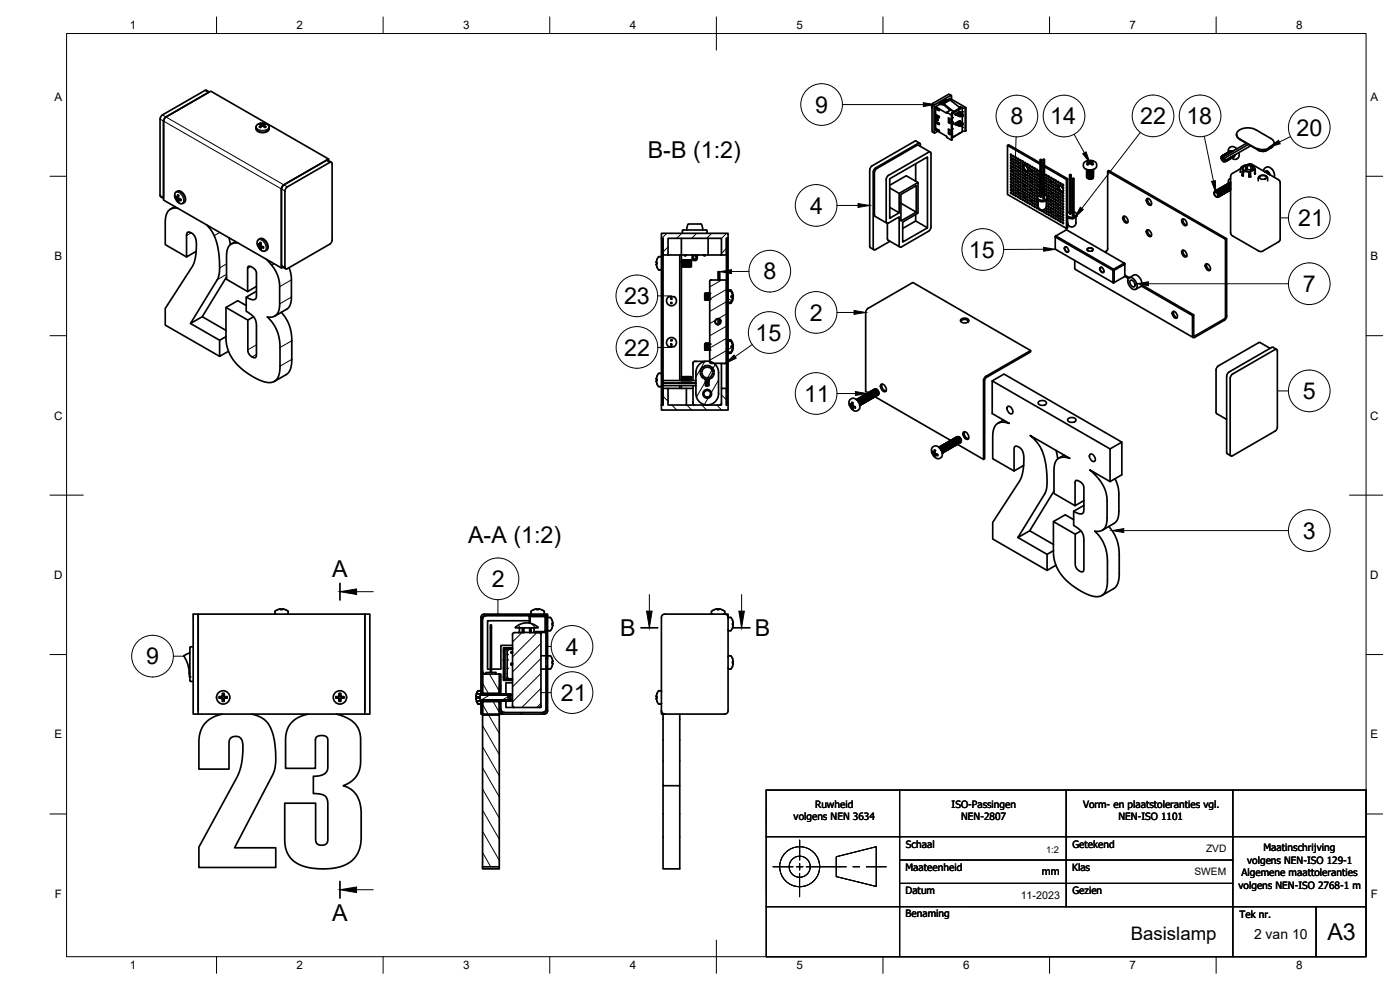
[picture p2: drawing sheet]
<svg xmlns="http://www.w3.org/2000/svg" width="420mm" height="297mm" viewBox="0 0 420 297" stroke-linecap="round" stroke-linejoin="round" font-family="sans-serif">
<defs><g id="words">
<g font-size="7">
<text x="244.6" y="33.9">9</text>
<text x="303.3" y="37.3">8</text>
<text x="315.2" y="37.3">14</text>
<text x="342.2" y="37.3">22</text>
<text x="356" y="37.3">18</text>
<text x="389.1" y="40.7">20</text>
<text x="194.4" y="47.5">B-B (1:2)</text>
<text x="243.1" y="64.1">4</text>
<text x="389.6" y="67.9">21</text>
<text x="290.8" y="77.4">15</text>
<text x="229.1" y="83.8">8</text>
<text x="391" y="87.6">7</text>
<text x="187.3" y="91.2">23</text>
<text x="243.1" y="96.3">2</text>
<text x="187.3" y="106.8">22</text>
<text x="226.7" y="102.2">15</text>
<text x="391" y="119.7">5</text>
<text x="241.3" y="120.6">11</text>
<text x="391" y="161.7">3</text>
<text x="140.5" y="163">A-A (1:2)</text>
<text x="99.7" y="173">A</text>
<text x="147.6" y="176.2">2</text>
<text x="186.1" y="190.9">B</text>
<text x="226.5" y="190.9">B</text>
<text x="169.8" y="196.5">4</text>
<text x="43.8" y="199.4">9</text>
<text x="168.3" y="210.3">21</text>
<text x="99.7" y="276.5">A</text>
<text x="398.4" y="282">A3</text>
</g>
<text font-size="5.6" x="339.3" y="282">Basislamp</text>
<text font-size="4.2" x="376.3" y="281.9">2 van 10</text>
<g font-size="3.5">
<text x="39" y="8.8">1</text>
<text x="89" y="8.8">2</text>
<text x="139" y="8.8">3</text>
<text x="189" y="8.8">4</text>
<text x="239" y="8.8">5</text>
<text x="289" y="8.8">6</text>
<text x="339" y="8.8">7</text>
<text x="389" y="8.8">8</text>
<text x="16.3" y="30.2">A</text>
<text x="411.3" y="30.2">A</text>
<text x="16.3" y="78">B</text>
<text x="411.3" y="78">B</text>
<text x="16.2" y="125.9">C</text>
<text x="411.2" y="125.9">C</text>
<text x="16.2" y="173.7">D</text>
<text x="411.2" y="173.7">D</text>
<text x="16.3" y="221.6">E</text>
<text x="411.3" y="221.6">E</text>
<text x="16.4" y="269.4">F</text>
<text x="411.4" y="269.4">F</text>
<text x="39" y="290.8">1</text>
<text x="89" y="290.8">2</text>
<text x="139" y="290.8">3</text>
<text x="189" y="290.8">4</text>
<text x="239" y="290.8">5</text>
<text x="289" y="290.8">6</text>
<text x="339" y="290.8">7</text>
<text x="389" y="290.8">8</text>
</g>
<g font-size="3.2">
<text x="312.7" y="262.5">mm</text>
<text x="306.3" y="269.7">11-2023</text>
</g>
<g font-size="3.1">
<text x="361.9" y="255.6">ZVD</text>
<text x="358.5" y="262.6">SWEM</text>
</g>
<g font-size="3">
<text x="244.6" y="242.3">Ruwheid</text>
<text x="285.6" y="242.3">ISO-Passingen</text>
<text x="325" y="242.3">Vorm- en plaatstoleranties vgl.</text>
<text x="238.2" y="246.1">volgens NEN 3634</text>
<text x="288.5" y="246">NEN-2807</text>
<text x="335.7" y="246.1">NEN-ISO 1101</text>
<text x="271.9" y="254.3">Schaal</text>
<text x="321.9" y="254.3">Getekend</text>
<text x="379.2" y="255.3">Maatinschrijving</text>
<text x="271.8" y="261.4">Maateenheid</text>
<text x="321.8" y="261.4">Klas</text>
<text x="372.6" y="262.9">Algemene maattoleranties</text>
<text x="374.3" y="259.1">volgens NEN-ISO 129-1</text>
<text x="271.8" y="268.3">Datum</text>
<text x="321.9" y="268.3">Gezien</text>
<text x="371.7" y="266.6">volgens NEN-ISO 2768-1 m</text>
<text x="271.8" y="275.3">Benaming</text>
<text x="372" y="275.3">Tek nr.</text>
</g>
<text font-size="2.8" x="313.9" y="255.8">1:2</text>
</g></defs>
<!-- layer: Visible -->
<g fill="none" stroke="#000" stroke-width=".51">
<path d="M49.1 36.3v23.7l35.4 20.4M49.1 36.3v22.9M49.8 35.1l-.5 .5-.2 .7M62.5 27.8l-12.7 7.3 13.4-7.7 35.4 20.3M62.8 27.6l-1.1-.5-12.9 7.4-.7 .9-.1 23.2 .3 .5 .8 .4M78.1 37l1.1-.1 1.2 .5 .4 .6-.2 1.1-.5 .4-1 .3-1.8-.4-.4-.6-.1-.9 .5-.6 .8-.3M78.1 37.1l-.3 .2 .5 .1M78.3 37.4h.1M78.3 37.6l-.5 .5 .3 .1M78.3 37.6h.1M78.3 37.4v.1M78.3 37.5h.1"/>
<path d="M78.3 37.5v.1M78.3 37.5l.1 .5M78.6 37.2l-.5-.1v.3M78.6 37.2h.1M78.6 37.9h.1M78.6 37.2h.4M79 37.9h.1M79 37.2h.1M79.3 37.5l-.1 .5M79.3 37.5l.1 .1M79.3 37.5h.1M79.4 37.4l-.1 .1"/>
<path d="M79.4 37.6h.1M79.4 37.6l.4 .5-.3 .1-.7-.4-.7 .5M79.4 37.4h.1M79.5 37.1v.3M79.5 37.1l.3 .2-.4 .1M79.5 37.1l-.5 .1M279.7 31.8v.7M280.7 32.3l.9 .5v.3M280.7 36.4l.9 .5M280.7 38.6l.9 .5M280.8 32.6l-.1 2.1 .9 .5v-.3l-.9-.5M280.8 36.8l-.1 2.1 .9 .5v-.3"/>
<path d="M280.8 36.4l-.1 .4 .9 .5v-.4M280.8 39l3.3 1.9v.3l1.4 .8 .2-.1 .1-8-.1 8M280.8 34.3l1.1 .7v.3l-.3-.1M280.8 36.4l1.1 .6v.3h-.3M280.8 38.5l1.1 .6v.4l-.3-.1M280.8 32l3.3 2v-.3l1.4 .8v7.5M280.8 34.8v1.6M280.8 38.9v.1M280.8 35.3l.6 .2 .1 .6-.5-.1zM281 35.3l.1 .7M281 35.3l-.1 .3 .2 .4M281 35.2v.1"/>
<path d="M281 35.2h.1M281.2 36l.3 .1M281.6 32.8l.3 .1M281.6 36.9l.3 .1M281.6 39.1h.3M281.6 34.9l.3 .1M282 31l1.2 .2M282.1 31.3l-1.4 1v.3l1.2 .6v-.3l-1.1-.7M283.2 31.2l3 2.3 2-1.1M284.1 29.9l-1.9 1.1M284.1 33.7l1.2-.7 .9 .5-.4 .4M284.2 30l-.3-.2-1.9 1.2v.2l1.3 .3 1.6 1.3 .2 .3"/>
<path d="M284.4 30l.7-.5 4.8 2.8M284.4 30l-2 1M284.6 30l-2 1.1M284.8 30.1l-2.1 1M285 30.1l-2.1 1M285.1 36.5l-.5 .3v-1.4l.5 .3v1.3l-.5-.2M285.1 39.9l-.5 .2v-1.4l.5 .3v1.4l-.5-.3M285.2 30.1l-2.1 1.1M285.2 30l3 2.4M285.5 28.6l-.9-.3-4.9 3v8.1l.7 .5M285.6 29.8l-.2-1.2-5 3v8.2l1-.4M285.7 34.4l-.2 .1"/>
<path d="M286 33.7l2.3-1.2zM286 33.8l-.2 .1M286 33.7v.1M286.2 33.8l-.4 .6M286.6 34.2l1.7 .6M286.6 37l.2 .1M286.9 34.6l.8 .2M287 37.1h-.2M287 37.1l1 .4M287 37.1v.3M287.5 34.2l.5-.1 .5 .3M287.6 37.1l.9 .2"/>
<path d="M288 32.2l.3-.1 .5 .2M288.2 39.9l-2 1.1M288.2 32.4v.1M288.2 39.9h.1M288.2 36.4l-.2-.2-1.4 .8v.3l1.1 .4a.84 .84 0 0 0 1.3-.5M288.2 36.4l.5 .4M288.2 36.8l.4 .3-.1 .2M288.2 36.4v.1M288.2 37.1l.3 .2M288.2 37.1h-.6M288.2 36.8h-.6v.3M288.2 33.6l-.2-.2-1.4 .8 .3 .4v-.2"/>
<path d="M288.2 33.6l.6 .4M288.2 33.6v.1M288.4 34.1l.2 .1a.51 .51 0 0 1-.6 .3 .51 .51 0 0 1-.4-.5l.8 .1M288.5 37.3h.1M288.6 39.7l-2.4 1.3-.4-.2v-.8M288.8 34l.2 .4M288.8 34.7l-.1 2.1 .2 .2M288.8 37.7v1.7h.9M288.8 32.5v1.6M288.8 39.3l-.2 .4M288.9 37l-.2 .5-.6 .1 .4-.3M288.9 34.4l-.6 .4"/>
<path d="M288.9 37l-.4 .3M288.9 34.6l-.6 .4-.6-.1M289 34.4l-.7 .3M289 34.3v.3M289 34.5v.1M289.7 32.4l.2-.1v6.9l-.2 .2zM289.7 32.4l-1.5 .1M371.6 39.3l.7-.5 1.2-.4h1.5l1.2 .2 5.5 3.1 .6 .8 .1 .7-.7 .9-1.5 .7-1.5 .1-1.5-.3-5.6-3.2-.5-1zM52.6 58.9l.4 .3M52.6 58.9v.3l.4 .4M52.9 59.1l-.3 .2M53 59.2h.1"/>
<path d="M53 59.6h.1M53 59.6l.1 .1M53.1 59.7v.1M53.1 59.2h.1M53.1 59.8l.1 .1M53.2 59.1h.1M53.2 59.1l.1-.6 .3 .2-.1 .6M53.2 60l.4 .6M53.2 59.9h.1M53.2 59.1l-.1 .1M53.5 59.3l.2 .3M53.5 59.3h.1"/>
<path d="M53.6 59l-.5 .2M53.7 59.6h.1M53.7 59.6l.6 .2v.4l-.6-.2M54 59.7l-.4 .3M84.5 56.7v23.7l.4-.2M84.5 56.7v22.9l.2 .4M85.2 55.5l-.5 .5-.2 .7M85.5 57.3l.1 23.2 .6 .1 12.8-7.3M97.9 48.1l-12.7 7.4M97.9 48.1h.5l1.1 .6M98.6 48.2v-.5l-13.4 7.8M98.6 48.2h.1"/>
<path d="M99 48.7l-12.8 7.3-.5 .6-.2 .7M99 48.7h.5l.2 .4M99.7 49.2v22.9M261 51v22.9l.2 .4 1.1 .6M262.8 50.4l-.5 .5-.2 .7v22.9l.2 .4h.5M266 53.8l.2-.7 .5-.5 12-6.9 .6 .1 .1 22.3-.2 .7-.5 .6M266 53.9v12.6M267 53.6l11.3-6.5v21.3l-7.4 4.2v-6l4.6-2.6v-9.2l-5.6 3.2v5.8l-2.9 1.7zM267 56.4l2.9 1.6M270.4 58.3l4.6-2.6v8l-4.6 2.6zM274.8 49.2v5.2M275 42.4l1 .6"/>
<path d="M275 42.3l-.6 .1-12.7 7.3-.5 .6-.2 .7M275.1 43.6l-12 7-.6 .8-.1 13.3 3.8 2.3M275.2 43.6h.5l3.5 2M275.5 54.8l-3.5-2.1-5 2.9M275.5 43l-12.7 7.4M275.5 43h.5l.2 .4M276.2 43.4v.5M286 41l-.2 .1M286.2 41h.1M286.2 41l-.4 .3M302.4 43.6l.3-.2 9.4 5.5M303.3 57.7l.3 .4z"/>
<path d="M303.3 56.9l.3 .4zM303.3 56.1l.3 .4zM303.3 55.3l.3 .4zM303.3 54.4l.3 .5zM303.3 53.6l.3 .5zM303.3 52.8l.3 .4zM303.3 52l.3 .4zM303.3 51.2l.3 .4zM303.3 50.4l.3 .4zM303.3 49.5l.3 .5zM303.3 48.7l.3 .4zM303.3 47.9l.3 .4z"/>
<path d="M303.3 47.1l.3 .4zM303.3 46.3l.3 .4zM304 58.1l.3 .4zM304 57.3l.3 .4zM304 56.5l.3 .4zM304 55.7l.3 .4zM304 54.9l.3 .4zM304 54l.3 .5zM304 53.2l.3 .4zM304 52.4l.3 .4zM304 51.6l.3 .4zM304 50.8l.3 .4z"/>
<path d="M304 50l.3 .4zM304 49.1l.3 .5zM304 48.3l.3 .4zM304 47.5l.3 .4zM304 46.7l.3 .4zM304.7 58.5l.3 .4zM304.7 57.7l.3 .4zM304.7 56.9l.3 .4zM304.7 56.1l.3 .4zM304.7 55.3l.3 .4zM304.7 54.4l.3 .5zM304.7 53.6l.3 .5z"/>
<path d="M304.7 52.8l.3 .4zM304.7 52l.3 .4zM304.7 51.2l.3 .4zM304.7 50.4l.3 .4zM304.7 49.5l.3 .5zM304.7 48.7l.3 .4zM304.7 47.9l.3 .4zM304.7 47.1l.3 .4zM305.5 58.9l.2 .4zM305.5 58.1l.2 .4zM305.5 57.3l.2 .4zM305.5 56.5l.2 .4z"/>
<path d="M305.5 55.7l.2 .4zM305.5 54.9l.2 .4zM305.5 54l.2 .5zM305.5 53.2l.2 .4zM305.5 52.4l.2 .4zM305.5 51.6l.2 .4zM305.5 50.8l.2 .4zM305.5 50l.2 .4zM305.5 49.1l.2 .5zM305.5 48.3l.2 .4zM305.5 47.5l.2 .4zM306.1 59.3l.3 .5z"/>
<path d="M306.1 58.5l.3 .4zM306.1 57.7l.3 .4zM306.1 56.9l.3 .4zM306.1 56.1l.3 .4zM306.1 55.3l.3 .4zM306.1 54.4l.3 .5zM306.1 53.6l.3 .5zM306.1 52.8l.3 .4zM306.1 52l.3 .4zM306.1 51.2l.3 .4zM306.1 50.4l.3 .4zM306.1 49.5l.3 .5z"/>
<path d="M306.1 48.7l.3 .4zM306.1 47.9l.3 .4zM306.9 59.8l.2 .4zM306.9 58.9l.2 .4zM306.9 58.1l.2 .4zM306.9 57.3l.2 .4zM306.9 56.5l.2 .4zM306.9 55.7l.2 .4zM306.9 54.9l.2 .4zM306.9 54l.2 .5zM306.9 53.2l.2 .4zM306.9 52.4l.2 .4z"/>
<path d="M306.9 51.6l.2 .4zM306.9 50.8l.2 .4zM306.9 49.1l.2 .5zM306.9 48.3l.2 .4zM306.9 49.9l.1 .7 .5 .8M307.2 49.8l.1 .3M307.3 50.1l-.4 .2M307.3 50.1l.8 1.3M307.3 49.5l-.4 .4M307.5 49.6l-.5 .1-.1 .2M307.5 49.6a1.61 1.61 0 0 1 1 1.6M307.5 51.4l.3 .2"/>
<path d="M307.6 59.3l.2 .5zM307.6 58.5l.2 .4zM307.6 57.7l.2 .4zM307.6 56.9l.2 .4zM307.6 56.1l.2 .4zM307.6 55.3l.2 .4zM307.6 54.4l.2 .5zM307.6 53.6l.2 .5zM307.6 52.8l.2 .4zM307.6 52l.2 .4zM307.6 48.7l.2 .4zM307.6 49.5l-.1 .1"/>
<path d="M307.9 51.2l-.4 .2M308.3 59.8l.2 .4zM308.3 58.9l.2 .4zM308.3 58.1l.2 .4zM308.3 57.3l.2 .4zM308.3 56.5l.2 .4zM308.3 55.7l.2 .4zM308.3 54.9l.2 .4zM308.3 54l.2 .5zM308.3 53.2l.2 .4zM308.3 52.4l.2 .4zM308.3 51.6l.2 .4z"/>
<path d="M308.3 50l.2 .4zM308.3 49.1l.2 .5zM308.4 51.4l-.6 .2M308.5 51.2l-.1 .3-.5 .1M309 59.3l.2 .5zM309 58.5l.2 .4zM309 57.7l.2 .4zM309 56.9l.2 .4zM309 56.1l.2 .4zM309 55.3l.2 .4zM309 54.4l.2 .5zM309 53.6l.2 .5z"/>
<path d="M309 52.8l.2 .4zM309 52l.2 .4zM309 51.2l.2 .4zM309 50.4l.2 .4zM309 49.5l.2 .5zM309.7 59.8l.2 .4zM309.7 58.9l.2 .4zM309.7 58.1l.2 .4zM309.7 57.3l.2 .4zM309.7 56.5l.2 .4zM309.7 55.7l.2 .4zM309.7 54.9l.2 .4z"/>
<path d="M309.7 54l.2 .5zM309.7 53.2l.2 .4zM309.7 52.4l.2 .4zM309.7 51.6l.2 .4zM309.7 50.8l.2 .4zM309.7 50l.2 .4zM310.4 59.3l.2 .5zM310.4 58.5l.2 .4zM310.4 57.7l.2 .4zM310.4 56.9l.2 .4zM310.4 56.1l.2 .4zM310.4 55.3l.2 .4z"/>
<path d="M310.4 54.4l.2 .5zM310.4 53.6l.2 .5zM310.4 52.8l.2 .4zM310.4 52l.2 .4zM310.4 51.2l.2 .4zM310.4 50.4l.2 .4zM311.1 59.8l.2 .4zM311.1 58.1l.2 .4zM311.1 57.3l.2 .4zM311.1 56.5l.2 .4zM311.1 55.7l.2 .4zM311.1 54.9l.2 .4z"/>
<path d="M311.1 54l.2 .5zM311.1 53.2l.2 .4zM311.1 52.4l.2 .4zM311.1 51.6l.2 .4zM311.1 50.8l.2 .4zM311.3 59.3a1.58 1.58 0 0 0 1.1 1.3 1.58 1.58 0 0 0 1.6-.4l.3-.9M311.8 57.7l.2 .4zM311.8 56.9l.2 .4zM311.8 56.1l.2 .4zM311.8 55.3l.2 .4zM311.8 54.4l.2 .5zM311.8 53.6l.2 .5z"/>
<path d="M311.8 52.8l.2 .4zM311.8 52l.2 .4zM311.8 51.2l.2 .4zM312 58.7l-.2-.2v.3M312.1 58.6l-.8 .5-.2-.2 .2 .5M312.1 49.3l-9.7-5.7v14.7l17.7 10.2v-14.6M312.1 48h.5v11l-.2 .1-.3-.1v-11l.3 .1v11M312.6 49.5l.4 .3M312.6 49.1l.4 .3M312.6 48l-.2 .1M312.6 58.1l.2 .3M312.6 57.3l.2 .3-.2 .1"/>
<path d="M312.6 56.5l.2 .3-.2 .1M312.6 55.7l.2 .3h-.2M312.6 54.9l.2 .3h-.2M312.6 54l.2 .3-.2 .1M312.6 53.2l.2 .3-.2 .1M312.6 52.4l.2 .3-.2 .1M312.6 51.6l.2 .3h-.2M312.6 58.4h.4M312.6 58.4h.1M313 47.9l.2 .1M313.5 47.9h-.5v11.6l.2 .1 .3-.1v-11.6l-.3 .1v11.6M313.5 50l6.6 3.9"/>
<path d="M313.5 49.6l6.9 4M313.5 57.9v.2M313.5 57v.3M313.5 56.2v.3M313.5 55.4v.3M313.5 54.6v.3M313.5 53.8v.3M313.5 53v.2M313.5 52.2v.2M313.5 58.5l.7 .4a1.02 1.02 0 0 1-1.3 1.2l-1.2-.3-.4-.4 .1-.4M313.9 58.1l.3 .4zM313.9 57.3l.3 .4z"/>
<path d="M313.9 56.5l.3 .4zM313.9 55.7l.3 .4zM313.9 54.9l.3 .4zM313.9 54l.3 .5zM313.9 53.2l.3 .4zM313.9 52.4l.3 .4zM314.2 60l-.2 1.8a1.25 1.25 0 0 1-1.2 1.2 1.25 1.25 0 0 1-1.2-1.3v-1.6M314.6 59.3l.3 .5zM314.6 58.5l.3 .4zM314.6 57.7l.3 .4zM314.6 56.9l.3 .4zM314.6 56.1l.3 .4z"/>
<path d="M314.6 55.3l.3 .4zM314.6 54.4l.3 .5zM314.6 53.6l.3 .5zM314.6 52.8l.3 .4zM315.4 59.8l.2 .4zM315.4 58.9l.2 .4zM315.4 58.1l.2 .4zM315.4 57.3l.2 .4zM315.4 56.5l.2 .4zM315.4 55.7l.2 .4zM315.4 54.9l.2 .4zM315.4 54l.2 .5z"/>
<path d="M315.4 53.2l.2 .4zM316.1 59.3l.2 .5zM316.1 58.5l.2 .4zM316.1 57.7l.2 .4zM316.1 56.9l.2 .4zM316.1 56.1l.2 .4zM316.1 55.3l.2 .4zM316.1 54.4l.2 .5zM316.1 53.6l.2 .5zM316.8 59.8l.2 .4zM316.8 58.9l.2 .4zM316.8 58.1l.2 .4z"/>
<path d="M316.8 57.3l.2 .4zM316.8 56.5l.2 .4zM316.8 55.7l.2 .4zM316.8 54.9l.2 .4zM316.8 54l.2 .5zM317.5 59.3l.2 .5zM317.5 58.5l.2 .4zM317.5 57.7l.2 .4zM317.5 56.9l.2 .4zM317.5 55.3l.2 .4zM317.5 54.4l.2 .5zM317.5 56.1a.6 .6 0 0 1 .6-.5 .6 .6 0 0 1 .6 .5l.4 1.2"/>
<path d="M317.5 56.4l.1 .3a.61 .61 0 0 0 .9 .6M317.5 56.1v.3M317.8 55.9l.7 1.4M317.9 55.9l-.4 .2M317.9 56.2l-.4 .2M317.9 55.7v.1M318.1 57.5l.3 .2 .6-.2M318.2 59.8l.2 .4zM318.2 58.9l.2 .4zM318.2 58.1l.2 .4zM318.2 54.9l.2 .4zM318.2 55.7h-.1"/>
<path d="M318.5 57.3l.2 .2M318.9 59.3l.2 .5zM318.9 58.5l.2 .4zM318.9 57.7l.2 .4zM318.9 56.1l.2 .4zM318.9 55.3l.2 .4zM319.1 57.3l-.4 .4h-.2M319.2 57.3h-.1M320.4 53.6v10.3M320.4 53.6l-.3 .3M321 52.5l.2 .1M321.4 52.5h-.4v11.6l.2 .1 .2-.1v-11.6l-.2 .1v11.6"/>
<path d="M321.9 53.6h.4v11l-.2 .1-.2-.1v-11l.2 .1v11M322.3 53.6l-.2 .1M326.1 48.5l.5 .1M326.1 53.1v.1M326.1 50.8l.8 .5 .8-.1 .4-.3-.4 .3-.7 .2-.7-.2zM326.1 51.1h.1M326.1 51.4h.1M326.1 51.7h.1M326.1 52.8h.1M326.1 53.1h.1M326.4 48.2l-1 .6-.3 1 .6 .8 1.2 .4 1.4-.2 .8-.9-.2-1.1-1-.6M326.4 50.9l1.2 .1"/>
<path d="M326.5 48.3v.3M326.5 48.3l.5 .1M326.5 48.3l-.4 .2M326.6 48.8l-.5 .5 .4 .2 .4-.5M326.6 48.6h.1M326.6 48.9l.1 .3M326.6 48.9h.1M326.6 48.6l.1 .1M326.6 51h.7M326.7 48.7h.1M326.7 53.6h.7M326.7 53h.7"/>
<path d="M326.7 52.5h.7M326.7 51.9h.7M326.7 51.3h.7M327 49h.3M327 49.1h-.1M327 48.4l.1 .1M327.1 48.5h.1M327.3 48.4l-.1 .1M327.3 49.1h.1M327.3 49l.5 .5 .3-.2M327.3 48.4h.1M327.4 53.3h-.7"/>
<path d="M327.4 52.7l-.7 .1M327.4 52.2h-.7M327.4 51.6h-.7M327.4 51h-.7M327.6 48.7l-.1 .5M327.6 48.7h.1M327.6 48.7l.1 .2M327.7 48.6l-.1 .1M327.7 48.9h.1M327.7 48.8l.4 .5M327.7 48.6h.1M327.7 53.6l-.4 .1"/>
<path d="M327.8 48.3v.3M327.8 48.3l-.5 .1M327.8 48.3l.3 .2M327.9 48.2h-1.5M328 53.2l-.6 .5-.8-.1M328.1 52.8l-.2 .5-.7 .3-.9-.2-.1-.4M328.1 52.5l-.1 .5-.7 .3-1-.2-.1-.4M328.1 52.2l-.2 .6-.7 .2-.9-.2-.1-.4M328.1 52l-.1 .4-.7 .3-1-.1-.1-.5M328.1 51.7l-.2 .5-.7 .3-.9-.2-.1-.5M328.1 51.4l-.1 .4-.7 .4-1-.2-.1-.5M328.1 51.1l-.2 .5-.7 .3-.9-.2-.1-.4"/>
<path d="M328.1 50.8l-.1 .5-.7 .3-.9-.1-.2-.5M328.1 51l-.2 .4-.7 .2-.7-.1-.4-.4M328.1 51.3l-.2 .4-.8 .2-.8-.1-.2-.4M328.1 51.5l-.2 .4-.7 .3-.7-.1-.4-.4M328.1 51.8l-.2 .4-.8 .3-.8-.2-.2-.3M328.1 52.1l-.2 .4-.7 .3-.7-.1-.4-.5M328.1 52.4l-.2 .4-.8 .3-.8-.2-.2-.4M328.1 52.7l-.2 .4-.7 .2-.7-.1-.4-.4M328.1 53l-.2 .4-.7 .2-.7-.1-.4-.3M328.1 51h.1M328.1 51.2v.1M328.1 51.5h.1"/>
<path d="M328.1 52.7h.1M328.1 52.9v.1M328.1 48.5l-.4 .1M332.4 51.4l35.4 20.4M344.2 59.6a1.32 1.32 0 0 1 1.2 2 1.32 1.32 0 0 1-1.2-2zM344.5 59.5a1.53 1.53 0 0 0 1 1.9M364.3 57.9l.3-.5 .7 .4 .3 .6-.1 .6M364.3 57.9v.1M364.4 57.9l.2 .7M364.4 57.9l.1-.2a.95 .95 0 0 1 1 1.3M364.6 58.6l.4 .4h.5M364.6 57.4l.4-.1 .5 .3 .3 1.1-.1 .4-.4 .1-.7-.6"/>
<path d="M364.7 57.3h.4l.6 .6 .2 .8-.3 .4M364.9 57.3l.5-.1 .6 .8 .1 .7-.4 .3M365 57.2l.6 .1 .5 .7v.6l-.2 .4M365 57.2h.1M365.1 57.6l.5 1M365.1 57.1l.4-.1 .7 .7 .2 .7-.4 .5M365.3 57l.5 .1 .5 .7 .1 .6-.3 .4M365.3 57h-.1M365.4 57l.4-.1 .6 .6 .2 .8-.4 .4M365.5 57.6l.3 .6M365.5 56.9h.3l.6 .4 .2 .8-.2 .6M365.6 56.8h.6l.5 .6 .1 .8-.3 .4"/>
<path d="M365.6 59.1h.1M365.7 57.4l.4 .6M365.7 56.7h.4l.6 .6 .2 .7-.3 .6M365.9 56.7l.5-.1 .5 .6 .2 .8-.4 .4M366 57.3l.3 .6M366 56.6l.5 .1 .5 .7 .1 .7-.3 .3M366 56.6h.1M366.1 56.5h.5l.6 .6 .1 .8-.3 .4M366.2 57.1l.4 .6M366.2 56.4l.6 .1 .4 .6 .2 .7-.3 .4M366.2 56.4v.1M366.4 56.4l.5-.1 .6 .7 .1 .8-.4 .4"/>
<path d="M366.4 58.7h.1M366.5 57l.3 .6M366.5 56.3l.5 .1 .5 .6 .1 .6-.3 .5M366.5 47.4h.1M366.6 47l-.1 .4M366.6 47a.95 .95 0 0 0 1 1.4l.1-.2M366.6 56.2h.5l.5 .5 .2 .8-.3 .5M366.7 56.8l.4 .7M366.7 56.2h.1M366.8 46.7l.5 .2-.4-.2-.3 .3M366.8 56.2l.3-.1 .6 .7 .2 .8-.3 .4M366.8 47.3v.6l.3-.1"/>
<path d="M366.8 46.7l-.1 .1M366.9 56.1h.5l.5 .6 .2 .8-.4 .4M366.9 47h.2h-.5M366.9 47.2l-.1 .1M366.9 47.2l-.4 .2 .3 .4M366.9 56.7l.4 .6M367 46.6l.5 .2-.2-.2-.4 .1M367 56l.5 .1 .5 .7 .1 .6-.2 .4M367 56h.1M367.1 47.8v.1M367.1 56l.5-.1 .6 .6 .1 .9-.3 .3M367.1 58.2v.1"/>
<path d="M367.2 56.6l.3 .6M367.2 46.5l.6 .1h-.7M367.2 55.9l.5 .1 .5 .6 .2 .6-.3 .5M367.3 47.7l.4 .2v.2l-.4 .1zM367.4 55.8l.4-.1 .6 .6 .2 .8-.4 .5M367.4 46.4l.6 .1M367.5 56.4l.3 .6M367.5 46.3l.6 .2M367.5 55.7l.5 .1 .5 .6 .1 .8-.3 .3M367.5 55.7h.1M367.5 47.6l-.2 .1M367.5 47.6l-.4 .2 .2 .3"/>
<path d="M367.6 55.7l.4-.1 .6 .5 .2 .8-.3 .6M367.6 46.3l.3-.1 .4 .1M367.6 58h.1M367.7 56.3l.3 .6M367.7 48.2h.1M367.7 55.6h.1M367.7 46.2l.6 .1M367.7 55.6h.4l.6 .5 .2 .9-.3 .4M367.9 55.5h.5l.5 .6 .2 .8-.4 .4M367.9 46.2h.6M367.9 48.1l-.3 .5-.5-.2M367.9 57.8h-.1"/>
<path d="M367.9 56.1l.4 .7M368 46l.6 .2M368 55.5l.4-.1 .5 .7 .2 .7-.2 .4M368.1 47.9l-.4 .6M368.1 55.4h.6l.5 .7 .1 .6-.3 .5M368.1 57.7h.1M368.1 46h.7M368.1 47.9l-.2 .5M368.2 56l.3 .6M368.2 55.3l.7 .2 .4 .8M368.3 45.9l.5 .1M368.3 45.9h-.1"/>
<path d="M368.3 48.1l.3-.4-.4 .5M368.3 47.8l-.3 .5M368.4 45.9h.6M368.4 47.8l-.3 .5M368.4 55.3l.4-.1 .5 .5M368.4 55.8l.4 .7M368.5 55.1l.4 .1 .4 .4-.1-.2M368.5 55.1l-.1 .1M368.5 45.7l.6 .2M368.5 45.7v.1M368.6 48h.1M368.6 48l.2-.5-.3 .6"/>
<path d="M368.7 55.7l.3 .6M368.7 55h.1M368.7 55l.6 .2M368.9 57.2l-.1 .1M368.9 47.8v.1M368.9 55.6l.4 .6M369 45.5h.1M369 45.5l.5 .1h-.6M369.1 47.4l-.4 .5M369.1 47.7l.2-.5-.3 .6M369.1 47.3l-.2 .5M369.1 47.7h.1"/>
<path d="M369.2 54.7l-.1 .1M369.2 45.3l.6 .2-.7-.1M369.2 45.3h.1M369.3 57h-.1M369.3 53.5l-.6 .6-.1 1 .3-.1 .4 .2M369.3 54.9l-.4 .1M369.3 54.9h-.4M369.3 56.8l-.2 .3M369.4 47.5l-.1 .1M369.5 45.3h.5M369.6 47.1l-.4 .5M369.6 47.4h.1"/>
<path d="M369.6 47.1l-.2 .4M369.8 46.9l-.3 .6M369.9 46.9l-.3 .5M370.1 46.8l-.4 .5M370.1 46.8l-.3 .5M370.1 47.1h.1M370.3 46.6l-.3 .6M370.4 46.6l-.3 .5M370.6 46.5l-.4 .5M370.6 46.5l-.3 .5M371.1 40.3l.2 .8 .8 .8M371.2 44.7l-.8-.6-.8-.1-.7 .5-.3 .5v.7l.3-.1 .4 .2-.6-.2"/>
<path d="M371.8 45.8l.1 1.1-.5 .6-.9 .3-.9-.4M371.8 45.8h.1M372.1 41.9l4.5 2.6a4.5 4.5 0 0 0 5.7-1l.1-.4M372.3 51.4v.1M372.4 50.5l.1-.3 .5 .1v.7M372.9 50.7v-.2l-.6 .1v1.1M372.9 50.5l.3 .7M373.2 51.2l-.4 .3-.1 1.1 .4-.2M373.2 51.2v.4M373.8 49.8l-.1-.3-.3 .1-.9 .7M373.8 49.8l.1 1.2 .4-.1M373.9 49.8l-.8 .5"/>
<path d="M374.1 43l-7.5 4.3M374.2 50.5h-.3M374.2 49.5l-.4 .2M374.2 49.5l.1 1.4zM374.2 49.5l1.6 .2M374.3 49.5l.8-.3 .7 .1 7.9 4.6 .5 .9-.1 17.3-.4 .5-5.2 2.9-.7-.2-8-4.6-.4-.5-.1-17.3 .5-.8 2.5-1.5M374.3 49.7l1.2 .2M374.6 43.3l-7.4 4.3-.4-.3M374.6 51.5l.2 1.6 .5-.1M374.7 51.5l-1.2-.1-.4 .4v1l-.4-.2M375.1 51.5l.2 1.6zM375.2 51.5l.7-.5 .4 .1 .3 1.2 .2-.3"/>
<path d="M375.2 52.6l-.4 .1M375.3 43.7l-7.7 4.5M375.4 49.9l.4-.2 .1 .3M375.4 49.9v1.2l.4-.2M375.5 51l.2 .2M375.7 51.2a2.42 2.42 0 0 0-2.5 .1M375.8 50.1l.4-.2 .4 .5 .1 1.3M375.8 50.1v1.1M375.8 50.1l.3 .6M376.1 51v-.3l.6 .2 .1 1.1h-.3M377.3 44.8h.1M377.4 44.9l.6 .4"/>
<path d="M377.6 54.3l.2-1.3 1.2-.5 1.3 .5 .1 1.3M377.8 44.9l.2 .4 .9 .1h.3v-.4M378.1 53l.5-.3h.8l.6 .5a1.16 1.16 0 0 1-2 0zM379.2 51.3l.3-.7 .6-.4 .7-.1 .6 .3a2.75 2.75 0 0 1 1.1 2l-.1 .8M379.6 51.6l.7-.1 .7 .9M379.6 51.6l.5 .1 .5 .4M379.7 51.6l.8 .5M379.8 51.5l.6 .1 .6 .8M379.9 51.4h.6l.6 1M379.9 45.3l-.9 .1M380.2 51.3h-.2M380.4 52l.2 .1"/>
<path d="M380.7 51.8l.3 .6M380.8 44.8l-.9 .5-.2-.3M382.4 42.9v.2M52.5 62l-1.4 .8M53.2 60.5l-.7-1.2-.1-1 .4-.7 1.2-.3 1.3 1.1 .4 1.7-.4 .7-.8 .3-.7-.1-.6-.5M53.3 62.5l-1.3-.1-.8 .3-.7 .6-.6 1.1-.3 2v7l6.4 3.7M53.5 60.1l.1 .5M53.5 60.1h.1M53.5 60.2l-.2 .2M53.6 60l-.1 .1M53.6 60h.1M53.7 60h.1"/>
<path d="M58.9 75.4l-2.9 1.7v-6.6l.4-.9 .7 .1 .8 .5 .9 1.5 .1 2.7-.4 3.6-.7 1.9-8.2 12.6v5l16.3 9.4M62 67.5l1.9 2.5 1.3 3.2 .6 4.5v4.1l-.5 2-8.1 13.3 3.5-2.1 7.1 4.1M68.7 71.3l.4 2.1M70.7 72.5l-1.3 .7M71.5 72.9h-1.1l-.9 .3-.7 .5-.5 1-.3 1.9v7.2l6.3 3.7M77.4 73.5l.3 .3M77.4 73.1l.3 .3M77.4 73.1v.4M77.6 73.4l-.2 .1M77.7 73.4h.1M77.7 73.8l.1 .1M77.7 73.9l.2 .3"/>
<path d="M77.7 73.5h.2M77.9 73.4l-.1 .1M77.9 73.3h.1M77.9 73.3l.2-.6 .3 .2-.1 .6M77.9 74.2l.5 .6-.1-.5M77.9 74.2h.1M77.9 73.3v.1M78 74.7l.6 .6 .8 .1 .7-.4 .3-.6-.1-1.2-.4-.7-.7-.7-.6-.3-1 .3-.4 .7 .1 1 .7 1.3M78.3 73.5l.2 .4 .6 .2v.3l-.6-.1M78.3 73.5h.1M78.3 74.5l-.2 .2M78.3 73.3l-.4 .2"/>
<path d="M78.3 74.3h.2M78.4 74.3h-.1M78.5 74.3h.1M78.7 74l-.4 .3M80 77.8l1.8 2 1.1 1.9 .8 2 .2 1.5v6.4l-.3 1.8-.5 .9-.6 .5-1 .4-1.3-.1 1.2 1.3 1.4 2 .7 2.1 .5 2.2-.1 9-.6 1.7-1.2 1.1-1.5 .3-1.6-.3-2.2-1-2.5-1.5-1.8-1.4-1.9-1.8-1.2-1.7-.9-2-.7-3.3v-9.5l3.6-2.1 2.5 1.5M99.7 72l-.2 .7-.5 .6M197 79.2v.3M197 78.5v.3M197 79.5h.1M197 78.5h.1M197 78.8h.2v.4l-.2 .1M197 78.7h.1"/>
<path d="M197 79.3h.1M197 79.5l.2 .7M197.2 77.8h.1M197.2 77.8l-.2 .7M197.6 77.1l-.4 .7M197.8 77h.6l.1 .3M197.8 77l-.2 .1M198.5 71.5h.5v50h-.5zM200.5 76.5h17.5v-5h.5v-1.5h-20v1.5h.5v5h1.5v-5h16v5M204 76.5v37.7M204.5 71.5v42.7v-.5M204.5 78.1l.1 .1"/>
<path d="M204.6 78.2l-.1 .5M204.6 78.2h.1M204.6 78.2l-.1 1.1M204.7 78l-.1 2-.1-.1M204.7 78h.1M204.7 79.8h.1M204.7 78l-.1 .2M204.7 79.8l-.1 .2M204.8 78l-.2 2M204.8 79.8l.1 .2M204.8 78l.1 .2M204.8 70v-.7l.2-.3h7l.2 .3v.7"/>
<path d="M204.9 78.2l-.2 1.6M204.9 78.2h.1M205 78.2l-.2 1.6M205.1 78l-.2 2M205.1 78h.1M205.1 78l-.1 .2M205.1 79.8h.1M205.1 79.8l-.1 .2M205.1 79.8l.2 .2M205.1 78l-.1 2M205.1 78l.2 .2M205.3 78.2l-.2 1.6"/>
<path d="M205.3 78.2h.1M205.4 76.5v.3l.6-.3M205.4 78l-.1 2M205.4 78h.1M205.4 79.8h.1M205.4 78l-.1 .2M205.4 79.8l-.1 .2M205.5 78l-.2 2M205.5 79.8l.1 .2M205.5 78l.1 .2M205.6 78.2l-.2 1.6M205.6 78.2h.1"/>
<path d="M205.7 78.2l-.2 1.6M205.8 78l-.1 .2M205.8 78l-.2 2M205.8 78h.1M205.8 79.8l-.1 .2M205.8 79.8l.2 .2M205.8 78l-.1 2M205.8 78l.2 .2M206 78.2l-.2 1.6M206 78.2h.1M206.1 69l.2-1.4 .3-.4h3.8l.3 .4 .2 1.4M206.1 78l-.1 2"/>
<path d="M206.1 78h.1M206.1 79.8h.1M206.1 78l-.1 .2M206.1 79.8l-.1 .2M206.2 78l-.2 2M206.2 79.8l.1 .2M206.2 78l.1 .2M206.3 78.2l-.2 1.6M206.3 78.2h.1M206.4 78.2l-.2 1.6M206.5 78l-.1 .2M206.5 78l-.2 2"/>
<path d="M206.5 78h.1M206.5 79.8h.1M206.5 79.8l-.1 .2M206.5 78l-.1 2M206.5 79.8l.2 .2M206.5 78l.2 .2M206.7 78.2l-.2 1.6M206.7 78.2h.1M206.8 78l-.1 2M206.8 78h.1M206.8 79.8h.1M206.8 78l-.1 .2"/>
<path d="M206.9 79.8l-.2 .2M206.9 79.8l.1 .2M207 78.2l-.1 1.6M207 78.2h.1M207 78.2l-.1-.2-.2 2M207.1 78.2l-.2 1.6M207.2 78l-.1 .2M207.2 78l-.2 2M207.2 78h.1M207.2 79.8h.1M207.2 79.8l-.1 .2M207.2 78l-.1 2"/>
<path d="M207.2 79.8l.2 .2M207.2 78l.2 .2M207.4 78.2l-.2 1.6M207.4 80h.1M207.4 78.2h.1M207.5 78.1l-.1 1.9M207.5 78.1l-.1 .1M207.5 79.9h.1M207.5 76.5l.1 .1M207.7 76.5l.1 .1M207.8 76.7v.8M207.8 77.5a.75 .75 0 0 0 .7 .7 .75 .75 0 0 0 .8-.7"/>
<path d="M208 78.1h1M208.1 77l.4-.4 .4 .4M208.1 76.8l.2-.2a.58 .58 0 0 1 .7 .5 .58 .58 0 0 1-.5 .7l-.4-.3zM209.3 76.7v.8M209.4 76.5l-.1 .1M209.5 76.5l-.1 .1M211 76.5l.3 .3h.3v-.3M212.5 71.5v5M218 71.5h.5v17.3h-.5zM266 66.5l.2 .4h.5l3.2-1.8v8.5l.2 .5h.5l8.1-4.7M266.3 67v4.6l.2 .5M266.5 72.1l3.6 2"/>
<path d="M267 62.2l2.9 1.6M267.1 72.4l-4.3 2.5M270.4 61l4.6 2.7M274.8 64.4v1.9M278.3 68.4l-3.5-2.1-3.9 2.2M307.6 60.2l.2 .4zM308.3 60.6l.2 .4zM309 61l.2 .4zM309 60.2l.2 .4zM309.7 61.4l.2 .4zM309.7 60.6l.2 .4zM310.4 61.8l.2 .4z"/>
<path d="M310.4 61l.2 .4zM310.4 60.2l.2 .4zM311.1 62.2l.2 .4zM311.1 61.4l.2 .4zM311.1 60.6l.2 .4zM311.9 62.6l-.1 .1 .2 .3v-.3M312.5 63l.3 .4zM313.2 63.4l.3 .5zM313.5 62.8v.2l-.3-.1M313.9 63.8l.3 .5zM313.9 63l.3 .4zM314 62.2l.2 .4-.3-.2"/>
<path d="M314.1 61.4l.1 .3-.1 .1M314.1 60.6l.1 .3-.1 .1M314.6 64.2l.3 .5zM314.6 63.4l.3 .5zM314.6 62.6l.3 .4zM314.6 61.8l.3 .4zM314.6 61l.3 .4zM314.6 60.2l.3 .4zM315.4 64.7l.2 .4zM315.4 63.8l.2 .5zM315.4 63l.2 .4zM315.4 62.2l.2 .4z"/>
<path d="M315.4 61.4l.2 .4zM315.4 60.6l.2 .4zM316.1 65.1l.2 .4zM316.1 64.2l.2 .5zM316.1 63.4l.2 .5zM316.1 62.6l.2 .4zM316.1 61.8l.2 .4zM316.1 61l.2 .4zM316.1 60.2l.2 .4zM316.7 70.9l.2-.1-.2 .3zM316.7 71.1l17.3 10h.4l-.2-.3-.2 .3v3.7l-17.3-10zM316.8 65.5l.2 .4z"/>
<path d="M316.8 64.7l.2 .4zM316.8 63.8l.2 .5zM316.8 63l.2 .4zM316.8 62.2l.2 .4zM316.8 61.4l.2 .4zM316.8 60.6l.2 .4zM316.9 70.8l3.2-1.9 17.3 10.1 .2 .3-.2-.3-3.2 1.8zM317.5 65.9l.2 .4zM317.5 65.1l.2 .4zM317.5 64.2l.2 .5zM317.5 63.4l.2 .5zM317.5 62.6l.2 .4z"/>
<path d="M317.5 61.8l.2 .4zM317.5 61l.2 .4zM317.5 60.2l.2 .4zM318.2 66.3l.2 .4zM318.2 65.5l.2 .4zM318.2 64.7l.2 .4zM318.2 63.8l.2 .5zM318.2 63l.2 .4zM318.2 62.2l.2 .4zM318.2 61.4l.2 .4zM318.2 60.6l.2 .4zM318.9 66.7l.2 .4z"/>
<path d="M318.9 65.9l.2 .4zM318.9 65.1l.2 .4zM318.9 64.2l.2 .5zM318.9 63.4l.2 .5zM318.9 62.6l.2 .4zM318.9 61.8l.2 .4zM318.9 61l.2 .4zM318.9 60.2l.2 .4zM319.6 74.1a1.08 1.08 0 0 1 .9 1.6 1.08 1.08 0 0 1-.9-1.6zM320.1 74.1h-.2a.8 .8 0 0 0-.2 1 .8 .8 0 0 0 .9 .3l.1-.2M320.1 64.4a1.33 1.33 0 0 0 1.8 1.2M320.4 67v1.4l-.3 .1"/>
<path d="M321 63.6l-.7 .4a1.18 1.18 0 0 0 1.7 1.2M321.4 63.5h.5M322.3 63.6a.82 .82 0 0 1 .8 .9M322.5 78.1v2.3M322.9 65.1v1.7a1.26 1.26 0 0 1-1.2 1.3 1.26 1.26 0 0 1-1.3-1.3v-1.6M323.1 64.6l-1.1 .6M323.2 64.4l-.1 .5-1.2 .7M326.3 74.7a.95 .95 0 0 1 1-.4 .95 .95 0 0 1 .7 .8 .95 .95 0 0 1-1 .3 .95 .95 0 0 1-.7-.7zM326.5 75.2l-.1-.1a.8 .8 0 0 1 .7-.6 .8 .8 0 0 1 .8 .6l-.1 .1M337.2 64.9a1.32 1.32 0 0 1 1.1 2 1.32 1.32 0 0 1-1.1-2zM337.4 64.8a1.53 1.53 0 0 0 1.1 1.9M344.2 69a1.32 1.32 0 0 1 1.2 2 1.32 1.32 0 0 1-1.2-2z"/>
<path d="M344.5 68.9a1.53 1.53 0 0 0 1 1.9M354.9 65.7a1.32 1.32 0 0 1 1.1 2 1.32 1.32 0 0 1-1.1-2zM354.9 75.1a1.32 1.32 0 0 1 1.1 2 1.32 1.32 0 0 1-1.1-2zM355.1 65.7a1.53 1.53 0 0 0 1 1.8M355.1 75a1.53 1.53 0 0 0 1 1.9M361.9 79.2a1.32 1.32 0 0 1 1.2 2 1.32 1.32 0 0 1-1.2-2zM362.1 79.1a1.53 1.53 0 0 0 1.1 1.9M368.1 71.6l-35.3-20.4-.4 .2v23.3l-.1 .4-.7 .5M57.2 97.1l8.7 5 1.9-1.1M67.8 92.3l6.6 3.7 1.7-1M68 83.1l-7.3 11.9M77 85.9l-2.7 1.6v-7l.4-.6 1.4 .6 .8 1.1 .1 7.2-.2 .8-.7 .3-2.2-.7"/>
<path d="M77 87.4l-3.1 1.8v4.2l2.3 1.8 .7 1.7 .1 9.7-.2 .6-.3 .1-1.3-.5-.8-1.3v-9.5M84.4 93.7l2 2.9 .9 2.7 .3 2.2-.1 7.3-.3 2-.7 1.1-4.2 2.5M84.7 80l1 .7M86.7 80.3l.8 3.2v6.1l-.3 1.7-.9 1.3-3.8 2.2M197.2 80.2h.1M197.2 80.2l.4 .7M197.6 80.9l.2 .1M198.5 80.7l-.1 .3h-.6M200.4 89.3l.3-.3h1.6a1.48 1.48 0 0 1 .4 2.1 1.48 1.48 0 0 1-2.1 .4 1.48 1.48 0 0 1-.2-2.2zM201.3 89.5h.4v.3h-.4zM201.3 90.7h.4v.3h-.4zM204.6 80h.1"/>
<path d="M204.9 80h.1M205.3 80h.1M205.6 80h.1M206 80h.1M206.3 80h.1M206.7 80h.1M207 80h.1M211.5 88.2v1.7M211.5 89.9h.1M211.5 88.2h.1M211.6 89.8h.1M211.6 89.8l-.1 .1"/>
<path d="M211.6 88l-.1 1.9M211.6 88l-.1 .2M211.6 88l.2 .3M211.8 88.3l-.2 1.5M211.8 88.3h.1M211.8 90h.1M211.9 88l-.1 2-.2-.2M211.9 89.8l-.1 .2M211.9 89.8h.1M211.9 88h.1M211.9 88l-.1 .3M212 88l-.2 2"/>
<path d="M212 88l.1 .3M212 89.8l.1 .2M212.1 88.3l-.2 1.5M212.1 88.3h.1M212.1 90h.1M212.2 88.3l-.2 1.5M212.3 88l-.1 .3M212.3 88l-.2 2M212.3 89.8h.1M212.3 88h.1M212.3 89.8l-.1 .2M212.3 89.8l.2 .2"/>
<path d="M212.3 88l-.1 2M212.3 88l.2 .3M212.5 88.3l-.2 1.5M212.5 88.3h.1M212.5 90h.1M212.6 88l-.1 2M212.6 89.8l-.1 .2M212.6 89.8h.1M212.6 88h.1M212.6 88l-.1 .3M212.7 88l-.2 2M212.7 89.8l.1 .2"/>
<path d="M212.7 88l.1 .3M212.8 90h.1M212.9 88.3l-.3 1.5M212.9 88.3l-.2 1.5M212.9 88.3l.1-.3-.2 2M213 88.2l-.1 1.8M213 84.3l.3-.3h4.5l.2 .3v24.5l-.2 .2h-4.5l-.3-.2zM213 89.8l-.1 .2M215.5 84v-2.5h.5v2.5M215.5 95.7v1.7M216 95.8v1.4M218 89.2h.5v14.6h-.5z"/>
<path d="M218.5 90.7l.3 .3 .6-.1M218.5 87.3v-.2a.89 .89 0 0 1 1 .1 .89 .89 0 0 1 .4 .8l.1 .5M219.4 87.5l-.6-.2-.3 .3v2.8l.3 .3 .6-.1M219.4 87.5l.4 1.3M219.8 88.8v.4M219.8 90.2h.1M219.8 90.2l-.4 .7M219.8 89.2l-.4 1.3M219.9 88.8l-.5 .2 .1 .2h.4M219.9 89.2l.1 .1M220 89.5l-.2 .7M220 88.8h-.1"/>
<path d="M220 89.2l.1 .1M220 88.8h.1M220 88.7h.1M220 89.3v.1M220 88.5h.1M220 89.5h.1M220 88.5l.1 .1M220.1 89.4l-.1 .1M220.1 88.7l-.1 .1M288.3 96.4a1.66 1.66 0 0 1 2.4 0M288.3 95.9a1.54 1.54 0 0 1 2.5 .3 1.45 1.45 0 0 1-2.6 0zM322.5 80.4l.2 .4"/>
<path d="M322.7 80.8l35.4 20.5M330.2 80.2a1.08 1.08 0 0 1 .9 1.6 1.08 1.08 0 0 1-.9-1.6zM330.7 80.3l-.2-.1a.8 .8 0 0 0-.2 1 .8 .8 0 0 0 1 .4v-.3M334 84.8h.4zM334.4 81.1l3.2-1.8v3.6l-3.2 1.9zM337.6 82.5l1.3 .8M337.6 82.9l1 .7M338.7 83.4a1.79 1.79 0 0 1 2.4 1.5 1.08 1.08 0 0 1 .1 1.4 1.08 1.08 0 0 1-1.3 .4 2.61 2.61 0 0 1-1.2-3.3zM338.9 83.4l1.4-.9a2.31 2.31 0 0 1 2 3.5l-1.5 .8M339.3 84.1a1.32 1.32 0 0 1 1.1 1.9 1.32 1.32 0 0 1-1.1-1.9zM342.5 85.8l15.4 8.9M342.6 85.5l15.6 9"/>
<path d="M352 93.5a1.32 1.32 0 0 1 1.1 1.9 1.32 1.32 0 0 1-1.1-1.9zM352.2 93.4a1.53 1.53 0 0 0 1.1 1.9M367.4 95.7l-8.8 5.1M367.4 95.7l.4-.6v-23.3l.3-.2v23.6l-.7 .9-8.8 5.1-.5 .1-.2-.5M65.9 102.1v4.8l2.7-1.5M197 113.7v.1M197 114.4v.1M197 113.7h.1M197 114.3v.1M197 114.3h.1M197 113.5v.2M197 114.5v.1"/>
<path d="M197 113.5h.1M197 113.8h.2v.4l-.2 .1M197 113.8h.1M197 114.6l.6 1.3M197.2 112.8h.1M197.2 112.8l-.2 .7M197.6 115.9l.2 .1M197.6 112.1l-.4 .7M197.8 112h.6l.1 .3M197.8 112l-.2 .1M198.5 115.7l-.1 .3h-.6M199 116.5h1.5v5h16v-5h1.5v5h.5v1.5h-20v-1.5h.5z"/>
<path d="M199 115.7h9.9M199 115h9.9M199 114.9h9.9M199 114.2h9.9M200.5 116.5h7.5M200.6 104h1.8M200.6 104a1.49 1.49 0 0 1-.2-2.2 1.49 1.49 0 0 1 2.2 0 1.49 1.49 0 0 1-.2 2.2M201.3 103.3h.4v.3h-.4zM201.3 102h.4v.3h-.4zM204 114.9v.1M204 115.7v.8M204.5 114.9v.1"/>
<path d="M204.5 115.7v.8M204.6 113h.1M204.6 113l.1 1.2-.1-1.2-.1 .1M204.6 113l.1 .2M204.7 114.9h.1M204.7 113.2l.2 1M204.7 113.2h.1M204.8 113.2l.1 1M204.9 114.9l-.1 .1M204.9 113l.2 1.2-.2-1.2-.1 .2M205 113l.1 .2M205.1 114.9h.1"/>
<path d="M205.1 113.2l.1 1zM205.1 113.2h.1M205.1 113.2l.2-.2 .1 1.2M205.3 113l.1 1.2M205.3 113l.1 .2M205.4 114.9h.1M205.4 113.2l.2 1-.1-1M205.4 113.2h.1M205.6 114.9l-.1 .1M205.6 113l.2 1.2-.2-1.2-.1 .2M205.7 113l.1 .2M205.8 115h.1"/>
<path d="M205.8 114.9v.1M205.8 113.2l.1 1M205.8 113.2l.2-.2 .1 1.2M205.9 114.9l-.1 .1M206 113l.1 1.2M206 116.5v5M206 113l.1 .2M206.1 115h.1M206.1 113.2l.1 1M206.1 113.2h.1M206.2 114.9v.1M206.2 113.2l.1-.2 .1 1.2"/>
<path d="M206.2 113.2l.1 1M206.3 114.9l-.1 .1M206.3 113h.1M206.4 113l.1 1.2M206.4 113l.1 .2M206.4 114.9h.2M206.5 113.2l.1 1M206.5 113.2h.1M206.7 113l.1 1.2M206.7 113l-.2 .2M206.7 113h.1M206.7 113l.2 .2"/>
<path d="M206.8 114.9h.1M206.8 113.2h.1M206.9 113.2v1M206.9 113.2l.1 1M207 114.9l-.1 .1M207 113l.2 1.2-.2-1.2-.1 .2M207.1 113l.1 .2M207.2 114.9h.1M207.2 113.2l.1 1zM207.2 113.2h.1M207.4 113v1.2M207.4 113l.1 .2"/>
<path d="M207.4 113l-.2 .2M207.5 114.9h.1M207.5 113.2v1M207.5 113.1v.1M208 115.7v4.8a.76 .76 0 0 0 .5 1M208 114.9v.1M209.8 109.4a3.4 3.4 0 0 1 3.7-.8 3.4 3.4 0 0 1 2.1 3.2v6.3a3.4 3.4 0 0 1-3.3 3.4 3.4 3.4 0 0 1-3.4-3.4v-6.3a3.4 3.4 0 0 1 .9-2.4zM210.2 112h.5l.5 1-.2 .5-.6-.7zM210.7 110.4l.3-.3 .2 .4-.5 1h-.5zM211.4 113.7l.8 .2 .9-.2M211.5 103.2l.1 1.8M211.5 103.1l.1 1.9"/>
<path d="M211.5 103.1v.1M211.5 103.1l.1 .2M211.6 103.3l.2 1.5M211.6 103.2h.1M211.6 103.2l.2-.2 .1 2M211.6 103.2l.2 1.6M211.7 108.4h-2.7a.75 .75 0 0 0-.9 .2 .75 .75 0 0 0-.1 .8v4.8M211.7 113.3l-.3 .4M211.7 114.2h1v1.5h-1zM211.7 115.7h.6M211.7 115h.6M211.7 114.9h.6"/>
<path d="M211.7 114.2h.6M211.8 104.8h.1M211.8 103h.1M211.8 104.8l-.2 .2M211.8 104.8l.1 .2M211.8 103l.2 2M211.8 103l.1 .3M211.9 103.3l.2 1.5M211.9 103.2h.1M211.9 105h.1M212 103.2l.2 1.6M212.1 103l.2 2"/>
<path d="M212.1 104.8h.1M212.1 103h.1M212.1 103l-.1 .2M212.1 104.8l-.1 .2M212.2 103l.1 2M212.2 104.8l.1 .2M212.2 103l.1 .3M212.3 103.3l.2 1.5M212.3 103.2h.1M212.3 105h.1M212.3 103.2l.2 1.6M212.5 103l.1 2"/>
<path d="M212.5 104.8h.1M212.5 103h.1M212.5 103l-.2 .2M212.5 104.8l-.2 .2M212.5 103l.2 2M212.5 104.8l.1 .2M212.5 103l.1 .3M212.6 103.3l.3 1.5M212.6 103.2h.1M212.6 105h.1M212.7 103.2l.2 1.6M212.8 103l.2 2-.1-.2"/>
<path d="M212.8 113.3l.3 .4M212.8 108.4h.2M212.8 103h.1M212.8 103l-.1 .2M212.8 110.3h-1.1l-.3-.5 .8-.1 .9 .1-.3 .5M212.8 113.2h-1.1M212.8 104.8l-.1 .2M212.9 103l.1 1.9M212.9 103l.1 .3M213.5 110.1l.6 .6 .2 .8h-.5l-.5-1zM213.8 112h.5l-.2 .8-.6 .6-.2-.4zM216.5 109v7.5"/>
<path d="M218 104.2h.5v17.3h-.5zM218.5 105.7l.3 .3 .6-.1M218.5 102.3v-.1a.89 .89 0 0 1 1 0 .89 .89 0 0 1 .4 .8l.1 .5M219.4 102.5l-.6-.2-.3 .3v2.8l.3 .3 .6-.2M219.4 102.5l.4 1.3M219.8 103.8v.5M219.8 105.2h.1M219.8 105.2l-.4 .7M219.8 104.2l-.4 1.3M219.9 103.8l-.5 .2 .1 .2 .4 .1M219.9 104.3h.1M220 104.5l-.2 .7"/>
<path d="M220 103.8h-.1M220 104.3h.1M220 103.8h.1M220 103.7h.1M220 104.3v.1M220 103.5h.1M220 104.5h.1M220 103.5l.1 .2M220.1 104.4l-.1 .1M220.1 103.7l-.1 .1M257 119.9l.9 .5 .1 1.2-.1-1-.4-.5-.5-.2M257.1 119.9l.4-.1 .6 .5 .2 1-.3 .4"/>
<path d="M257.2 119.8l.6 .1 .5 .7v.7l-.2 .3M257.2 119.8h.1M257.3 119.8h.6l.5 .6 .2 .7-.4 .4M257.4 119.7h.5l.4 .4 .3 .7-.3 .7M257.6 119.6l.4-.1 .6 .6 .2 .7-.4 .6M257.7 119.5l.5 .1 .5 .6 .1 .7-.2 .4M257.8 119.5l.6-.1 .5 .7 .1 .7-.3 .4M257.9 119.4h.1M258 119.4h.3l.6 .6 .2 .7-.3 .5M258.1 119.3h.5l.6 .7v.8l-.3 .3M258.2 119.3l.6 .1 .4 .7 .1 .6-.2 .4M258.2 119.9l.3 .7"/>
<path d="M258.3 119.2l.4-.1 .7 .6 .1 .8-.3 .5M258.4 119.8l.4 .6M258.4 119.1l.6 .1 .5 .7 .1 .6-.3 .4M258.6 119h.4l.6 .6 .2 .8-.4 .4M258.7 119.6l.3 .7M258.7 119h.5l.5 .6 .1 .7-.3 .5M258.8 118.9l.5-.1 .6 .7 .1 .7-.3 .5M258.9 118.8h.4l.5 .5 .3 .7-.3 .6M258.9 119.5l.3 .6M259.1 118.8l.5-.1 .5 .6 .2 .7-.4 .5M259.2 118.7h.4l.5 .5 .2 .9-.2 .4M259.2 119.4l.3 .6"/>
<path d="M259.3 118.6h.5l.6 .6 .1 .8-.3 .4M259.4 119.2l.4 .6M259.4 118.5l.6 .1 .4 .6 .2 .7-.3 .4M259.4 118.5h.1M259.6 118.5l.5-.1 .5 .7 .2 .7-.4 .4M259.7 119.1l.3 .6M259.7 118.4l.5 .1 .5 .6 .1 .6-.2 .5M259.7 118.4h.1M259.8 118.3l.5-.1 .5 .6 .2 .8-.3 .5M259.9 118.2h.4l.5 .6 .2 .9-.2 .3M259.9 118.9l.3 .6M260.1 118.2h.5l.5 .6 .2 .6-.4 .6"/>
<path d="M260.1 118.8l.4 .6M260.2 118.1l.5 .1 .5 .6 .1 .7-.3 .4M260.3 118.1l.5-.1 .6 .6 .1 .8-.3 .4M260.4 118.6l.4 .7M260.4 117.9l.5 .1 .6 .7 .1 .6-.3 .5M260.4 117.9v.1M260.6 117.8l.6 .1 .4 .4 .2 .6-.2 .7M260.6 118.5l.4 .6M260.8 117.8l.4-.1 .6 .5 .2 .8-.3 .5M260.9 118.3l.3 .7M260.9 117.7h.5l.5 .6 .1 .8-.2 .4M261 117.6h.6l.5 .6 .2 .8-.4 .4"/>
<path d="M261.1 118.2l.4 .6M261.2 117.5l.5 .2 .5 .7 .1 .6-.3 .3M261.3 117.5h.6l.5 .6 .1 .7-.4 .4M261.4 117.4l.6 .1 .4 .7 .1 .6-.2 .4M261.4 118.1l.3 .6M261.6 117.3l.4-.1 .6 .6 .2 .8-.4 .5M261.6 119.6h-.1M261.6 117.9l.4 .6M261.6 117.2l.5 .1 .6 .6 .1 .7-.3 .4M261.8 117.2l.5-.1 .6 .7 .1 .8-.3 .4M261.9 117.8l.3 .6M261.9 117.1h.4l.5 .6 .2 .8-.2 .4"/>
<path d="M262 117.1l.5-.1 .7 .8v.7l-.3 .3M262.1 117.7l.4 .6M262.2 117l.5 .1 .5 .7 .1 .6-.3 .4M262.2 117h-.1M262.3 116.9l.4-.1 .6 .7 .2 .7-.4 .5M262.4 116.8h.4l.5 .5 .2 .9-.2 .4M262.4 117.5l.3 .6M262.6 119l22.7 13.2M262.6 117.4l.4 .6M262.6 116.8l.8 .2 .3 1M262.9 117.2l.3 .6M263 118.8h.1"/>
<path d="M263.1 116.8l.6 1M263.1 117.1l.4 .6M263.3 118.6h-.1M263.7 118l-.3 .5M263.7 117.8v.2M263.8 118l-.3 .5M264.5 115.3a1.45 1.45 0 0 1 1.3 2.2 1.45 1.45 0 0 1-1.3-2.2zM264.7 115.2a1.66 1.66 0 0 0 1.2 2.1M295.9 112.9l13.4-7.7v.4l-13.4 7.7M295.9 112.9l-.5 .6-.2 .7v23.6l.3-.2v-23.7l.4-.6M297.8 114.3v9.8l5.1 2.9-1.7-.3-1.2 .1-.9 .5-.7 .9-.5 2.2v7.2l6.4 3.7M309.3 105.2l-35.3-20.4-13.5 7.7-.6 .9-.1 24 .8 .5 .4-.1 .5 .4 .3 1-.4 .5"/>
<path d="M358.6 100.8l-.4-.2v-6.1l-.3 .2v6.1M365 111v12.9l3.1 1.9M381.2 104.5l-3.3-1.8-12.2 7.1-.5 .5-.2 .7M382.1 104.2l1 .6M382.1 104.2l-.5 .1-12.7 7.3-.7 .9-.1 23.2 .3 .5M216.5 121l-.5 .5M255 121.5l.3 .3M255.2 121.4l-.2 .1M255.3 121.4h.1M255.3 121.4l-.3-.3v.4M255.3 121.8h.1M255.4 121.8l.2 .3"/>
<path d="M255.4 121.4h.1M255.5 121.4h.1M255.5 121.3l.2-.6 .3 .2-.1 .6M255.5 121.3h.1M255.5 122.2l.2 .4M255.5 122.1h.1M255.6 121.3l-.1 .1M255.6 122.7l-.7-1.2-.1-1 .4-.7 1-.3 .7 .3 .6 .6 .4 .9 .1 1.1-.3 .5-.7 .4-.7-.1-.7-.5M255.9 121.5v.2M255.9 122.4l.1 .4-.3-.2M255.9 122.4h.1M255.9 121.5h.1"/>
<path d="M255.9 122.5l-.2 .1M255.9 121.2l-.4 .2M255.9 122.2v.1M255.9 121.7l.2 .1M255.9 121.7h.1M256 122.2h.1M256 122.2h-.1M256.1 122.2h.1M256.1 121.8h.1M256.1 121.8l.6 .2v.4l-.6-.1M256.3 121.9l-.4 .3M257.6 120.5l.1 .2"/>
<path d="M257.7 120.2l.3 .6M257.9 120.1l.4 .6M258.1 121.6h.1M258.3 121.5h.1M259.8 120.6h.1M260.1 120.5h-.1M260.6 120.2h-.1M260.8 120v.1M279.8 135.8l.3 .3M279.9 134.2l1-.4 1.3 .8 .6 1.5-.4 1.2-1 .3-1-.5-.8-1.6v-.8zM280 135.6l-.2 .1M280.1 135.7h.1"/>
<path d="M280.1 135.7l-.3-.3v.3M280.1 136.1h.1M280.1 136.1l.1 .1M280.2 136.2v.1M280.2 135.7h.1M280.2 136.3l.1 .1M280.3 135.6l.1-.6 .4 .2-.2 .6M280.3 135.6h.1M280.3 136.4l.1 .5M280.3 136.4h.1M280.3 135.6l-.1 .1M280.6 136.6l.1 .5-.3-.2"/>
<path d="M280.6 136.6v.1M280.6 135.8l.2 .3M280.6 135.8h.1M280.6 136.8l-.2 .1M280.7 135.5l-.5 .2M280.7 136.5v.1M280.7 136.5h.1M280.8 136.5h.1M280.8 136.1h.1M280.8 136.1l.6 .2v.4l-.6-.2M281.1 136.2l-.4 .3M281.8 134.2l.5-.1 .7 .6 .2 .9-.3 .3"/>
<path d="M281.8 134.2l.9 .6 .3 .6-.2 .5 .1-.4-.2-.6zM281.9 134.1h.1M281.9 134.1h.5l.6 .6 .2 .6-.2 .5M282 134.1l.5-.1 .6 .4 .3 .8-.3 .5M282.1 134l.7 .1 .5 .5 .1 .8-.1 .3M282.2 134.6l.5 1.1M282.3 133.9l.5-.1 .6 .6 .3 .8-.3 .4M282.3 134.8l.4 .7M282.3 134.7l.4 .6M282.4 133.9l.4-.1 .6 .6 .3 .6-.2 .5M282.5 133.8l.5-.1 .7 .6 .2 .8-.3 .3M282.6 134.6l.3 .6"/>
<path d="M282.6 133.7h.5l.6 .5 .3 .7-.3 .5M282.6 133.7h.1M282.8 133.7l.5-.2 .5 .5 .4 .7-.3 .6M282.8 134.4l.3 .7M282.9 133.6h.1M282.9 133.6l.5-.1 .5 .5 .3 .8-.2 .4M283 133.5l.5-.1 .7 .5 .2 .9-.3 .3M283 135.8h.1M283 134.3l.4 .6M283.1 133.4h.6l.5 .5 .2 .6-.2 .6M283.3 133.4l.5-.1 .6 .5 .2 .9-.2 .3M283.3 134.2l.3 .6"/>
<path d="M283.4 133.3h.4l.6 .4 .3 .7-.2 .5M283.5 133.2l.5-.1 .6 .6 .3 .8-.3 .3M283.5 134l.4 .6M283.6 133.1h.5l.5 .5 .3 .8-.1 .4M283.8 133.1l.5-.1 .5 .4 .4 .8-.3 .5M283.8 133.9l.3 .6M283.8 133h.6l.5 .5 .3 .6-.2 .6M284 132.9l.5-.1 .6 .4 .3 .9-.3 .5M284 133.7l.4 .6M284.1 132.8h.5l.6 .6 .2 .6-.1 .5M284.1 132.8v.1M284.2 132.8l.6-.1 .6 .5 .2 .9-.3 .3"/>
<path d="M284.3 133.6l.3 .6M284.4 132.7h.4l.5 .3 .4 .9-.2 .5M284.4 132.7h.1M284.5 134.9h.1M284.5 132.7l.5-.1 .6 .5 .3 .8-.3 .4M284.5 133.4l.4 .7M284.6 132.6h.5l.5 .4 .3 .7-.2 .5M284.8 132.5l.5-.1 .6 .5 .3 .9-.4 .3M284.8 134.8h-.1M284.8 133.3l.3 .6M284.8 132.4h.5l.6 .5 .3 .7-.2 .5M285 132.4l.5-.1 .7 .5 .2 .9-.3 .3"/>
<path d="M285 133.2l.4 .6M285.1 132.3h.5l.6 .5 .2 .7-.2 .4M285.1 132.3h.1M285.2 132.2l.5-.1 .7 .6 .2 .8-.3 .3M285.3 133l.3 .6M285.3 134.5h-.1M285.4 132.1h.4l.6 .5 .3 .6-.2 .6M285.4 132.1l-.1 .1M285.5 134.4h.1M285.5 132.1l.5-.1 .7 .6 .2 .7-.3 .4M285.5 132.9l.4 .6M285.6 132h.5l.6 .5 .2 .6-.2 .6"/>
<path d="M285.7 131.9h.6l.6 .4 .2 1-.3 .3M285.8 132.7l.3 .6M285.8 131.9h.1M285.9 131.9l.4-.1 .6 .6 .3 .6-.2 .5M286 131.8l.5-.1 .6 .4 .3 .8-.3 .5M286 132.6l.4 .6M286.1 131.7h.5l.6 .6 .2 .6-.2 .5M286.2 131.7l.5-.1 .7 .5 .2 .8-.3 .4M286.2 133.9h.1M286.3 132.4l.3 .7M286.3 131.6l.5-.1 .5 .4 .4 .8-.3 .5M286.5 131.5l.5-.1 .7 .6 .2 .9-.3 .2"/>
<path d="M286.5 133.8h.1M286.5 132.3l.4 .6M286.6 131.4h.5l.5 .4 .3 .8-.2 .5M286.7 131.4l.6-.1 .5 .4 .3 .7-.3 .6M286.7 132.2l.4 .6M286.8 131.3h.1M286.9 131.3h.4l.6 .4 .3 .8-.2 .4M287 131.2l.4-.1 .7 .5 .3 .7-.3 .5M287 132l.4 .6M287.1 131.2l.5-.1 .5 .5 .3 .6-.2 .6M287.3 131.1l.3-.1 .6 .4 .3 .6-.1 .5M287.3 131.9l.3 .6"/>
<path d="M287.3 133.3l7.9 4.5M287.5 131.7l.3 .6M287.7 131.6l.4 .6M287.7 133.1h.1M287.8 131.1l.5 .5 .2 .6M288 132.9v.1M288 131.5l.4 .5M288.5 132.2h.1M289.2 129.6a1.45 1.45 0 0 1 1.3 2.2 1.45 1.45 0 0 1-1.3-2.2zM289.4 129.5a1.66 1.66 0 0 0 1.3 2.1M301.2 126l-1.7 1M302.5 121.9a1.45 1.45 0 0 1 1.2 2.2 1.45 1.45 0 0 1-1.2-2.2z"/>
<path d="M307.2 139.7l-2.9 1.6v-6.7l.4-.7h.6l1 .6 .8 1.7 .1 3-.4 3.3-.8 1.7-8.1 12.5v5l16.3 9.4M311.6 120.6a1.54 1.54 0 0 1 2.5 .3 1.45 1.45 0 0 1-2.5 0zM316.9 135.1l.6 2.6M319.4 136.6l-1.7 .9M320.5 125.7a1.54 1.54 0 0 1 2.4 .3 1.45 1.45 0 0 1-2.5 0zM327.2 136.3a1.45 1.45 0 0 1 1.3 2.1 1.45 1.45 0 0 1-1.3-2.1zM333.1 134.7l-35.3-20.4 3.5-2.1 35.4 20.5-3.6 2v9.8M336.7 132.7v9.8l-3.6 2-6-3.5 2.6 2.7 1.2 1.6 .9 2.2 .4 2.2v6.4l-.3 1.7-.5 .8-.8 .6-1 .2h-1.1l1.4 1.5 1.2 1.8 .7 1.7 .5 2.4 .1 7.8-.2 1.6-.8 1.8-1.2 .9-1.5 .1-1.7-.4-2.6-1.2-2.5-1.6-1.7-1.5-1.6-1.7-1.1-1.8-.8-1.8-.6-3v-9.5l3.6-2 2.5 1.4M368.3 136.2l1.1 .6M369.9 136.7l-.5 .1-.2-.5 .1-23.2 .6-.9 12.7-7.3 .5-.1 .3 .5-.1 23.2-.7 .9-12.7 7.3M316.1 156.5l6.6 3.8 1.7-1M316.3 147.3l-7.3 11.9"/>
<path d="M322.6 151.7l-6.3-3.6v-7.2l.4-2.3 .5-.6 1-.7 1.2-.1 1.7 .3-12-6.9 1.4 1.3 1.5 1.9 1.4 3.2 .7 3.9 .1 5.1-.5 1.9-8.2 13.4 3.5-2.1 7.1 4.2M325.3 150.2l-2.7 1.5v-7l.3-.5h.6l.8 .4 .9 1.2 .1 7.2-.3 1-.6 .2-1.1-.2-1.1-.6M325.3 151.6l-3.1 1.8v4.3l2.3 1.6 .7 1.8 .1 9.7-.1 .6-.4 .2-1.2-.6-.9-1.2v-9.5M332.7 158l1.8 2.5 1.1 3.2 .3 2.3v7l-.4 1.8-.7 1.4-4.1 2.5M334.6 143.6l.7 1.5 .5 2.5-.2 7.4-.3 1.1-.7 .8-3.8 2.2M305.5 161.3l8.7 5 1.9-1.1M314.2 166.3v4.8l2.7-1.5M55.3 196.7l1.2 3.1 .3 3.2M57 194.3v9.9M57 195.8l-1.8 .9M58 194.1h-.8l-.2 .2M59.5 184.3h50v30h-50z"/>
<path d="M82.5 183.6v.5l.3 .1M82.6 183.3l-.1 .3M83.3 183h.1M83.3 182.9l-.7 .4M84 182.7l-.7 .2M84 182.7h.1M84.1 182.7h.1M84.2 182.7l-.2 .1M84.2 182.7l.1 .1M84.2 182.7h.1M84.8 182.7h.1M84.8 182.7l-.1 .3h-.4l-.1-.2"/>
<path d="M84.8 182.7l.2 .1M85 182.7h.1M85 182.7l.7 .2M85.7 183h.1M85.7 182.9l.7 .4M86.4 183.3l.1 .3M86.5 183.6v.5l-.3 .1M144.8 185.2l.5-.5h19v-.4h-19a.97 .97 0 0 0-1 .9v22.8h.5v-22.7M145.8 184.7a1.01 1.01 0 0 0-1 1.1M147.2 188.3v-.8h.3v.8M147.5 188.3h-.3v13.5M147.5 188.3v13.5"/>
<path d="M151.3 195.2v.4M151.3 197.8v.4M151.6 194.6h-.3v9.3h1.7M152.2 195.9h.1M152.2 194.8h.5M153 194.4v.2h-.8M153 194.6h.8M153.4 195.6h.4M153.4 195.6v.3M153.4 195.9h.4M153.6 199.1h-.2v.4h.2M153.7 199h.1"/>
<path d="M153.7 199.1v.4M153.7 199.5h.1M153.8 190.3v21.4l.5 .5M153.8 193.6h-3.5v7.2h-2.8M153.8 194.4h-2.7v9.7h2.7M153.8 194.8h-1.1l-.5 .5M154.7 188.2a4.8 4.8 0 0 1 6.8 .2h-6.8zM155.8 189.8h.1M155.8 189.7l-.2 .1M156 188.4l-.2 1.4M156.8 188.4l-.1 1.4 .5-.1v-1.1M157 188.5h.2"/>
<path d="M157.1 188.6v1.2M157.2 188.4v.2M158.8 186.3h-12.5v14.5h.9M158.8 185l.3-.3v.3zM158.8 185v2M158.9 188.4l.1 1.3 .4 .1-.1-1.4M159 188.5h.2M159.1 187v-2h4.5v4.5h-3.3M159.1 188.6v1.2M159.3 183.6l.1 .5 .2 .1M159.5 183.3l-.2 .3M160.2 188.4l.1 1.2"/>
<path d="M160.3 189.6l.1 .2M160.4 189.8h3.2M160.4 189.7l.1 .1M161 182.7h.1M161 182.7l-1.6 .6M161 182.7l.1 .1M161.1 182.7h.1M161.1 182.8v.2h.5v-.2M161.6 182.7h.1M161.7 182.7l-.1 .1M161.7 182.7h.1M161.7 182.7l.2 .1"/>
<path d="M161.9 182.7h.1M161.9 182.7l.6 .2M162.3 190.3l-.4-.5-3.9-.1-3.7 .1-.5 .5M162.3 189.8v22M162.3 196.8h1.6M162.5 183h.1M162.5 182.9l.7 .4M163.3 183.3l.1 .3M163.3 183.6v.5l-.2 .1M163.6 184.7l.3 .3h-.3zM163.6 189.5h.3l-.3 .3zM163.9 184.7h.4v12.9h-.4z"/>
<path d="M163.9 197.6v2.3M164.3 197.6v2.3M164.3 185.5a.75 .75 0 0 1 .9-.2 .75 .75 0 0 1 .5 .7M164.3 197l.1-.1a.79 .79 0 0 1 .8-.1 .79 .79 0 0 1 .5 .7M165.7 186.1h.1M165.7 197.6h.1M165.7 199.9v.1M165.7 186.1l.1 .6M165.7 197.6l.1 .6M165.7 200a.74 .74 0 0 1-.5 .7 .74 .74 0 0 1-.9-.2M165.8 187.8l-.1 .4a.83 .83 0 0 1-.4 .9 .83 .83 0 0 1-1-.1M165.8 199.3l-.1 .6"/>
<path d="M165.8 187h-.1v.5h.1M165.8 198.5h-.1v.5h.1M165.9 187.5h.1M165.9 199h.1M165.9 187h.1M165.9 198.5h.1M165.9 186.9h.1M165.9 187.6h.1M165.9 186.7v.2M165.9 198.2h.1M165.9 187.8h.1M165.9 199.3h.1"/>
<path d="M165.9 198.2v.3M165.9 187.5v.1M165.9 199v.3M165.9 187.6v.2M213.5 183.6v.5l.3 .1M213.6 183.3l-.1 .3M215.2 182.7h.1M215.2 182.7l-1.6 .6M215.2 182.7l.1 .1M215.3 182.7h.1M215.3 182.8v.2h.4l.1-.2M215.8 182.7h.1"/>
<path d="M215.8 182.7v.1M215.9 182.7l.8 .2M216.7 183h.1M216.7 182.9l.7 .4M217.4 183.3l.1 .3M217.5 184.3h1v29M217.5 184.3l-18-.1a1.01 1.01 0 0 0-1 1v28.1M217.5 183.6v.5l-.3 .1M217.5 184.2a1.01 1.01 0 0 1 1 1M218.5 185.5a.75 .75 0 0 1 .9-.2 .75 .75 0 0 1 .4 .7M218.5 197v-.1a.79 .79 0 0 1 .9-.1 .79 .79 0 0 1 .4 .7M219.8 186.1h.1"/>
<path d="M219.8 197.6h.1M219.8 199.9v.1M219.8 186.1l.2 .6M219.8 197.6l.2 .6M219.8 200a.74 .74 0 0 1-.4 .7 .74 .74 0 0 1-.9-.2M220 187.8l-.1 .4a.83 .83 0 0 1-.4 .9 .83 .83 0 0 1-1-.1M220 199.3l-.2 .6M220 187h-.2v.5h.2M220 198.5h-.2v.5h.2M220 187.5h.1M220 199h.1M220 187h.1"/>
<path d="M220 198.5h.1M220 186.9h.1M220 187.6h.1M220 186.7l.1 .2M220 198.2h.1M220 187.8h.1M220 199.3h.1M220 198.2v.3M220 187.5l.1 .1M220 199v.3M220.1 187.6l-.1 .2M56.8 201.4l.1 .8"/>
<path d="M56.9 203l.1 .1M57 203.1h.1M57 204.2l.2 .2 .8 .1M59.5 213.3v-29h-1.5v30h1.5M65.8 209.5h.6M65.8 209l.2 .1M65.8 209v.5M66 209.1v.3M66 209.4l-.2 .1M66 209.4h.4M66 209.1h.4M66.4 209h-.6"/>
<path d="M66.5 209.4h.1M66.5 209.5h.1M66.5 209h.1M66.5 209.5l.2 .1M66.5 209.4l.3 .2v.6M66.5 209.1h.1M66.7 209.6l.1 .2M66.7 214.3l-2.2 .6-1.7 .9-1.5 1.5-.9 1.6-.7 3v8.9h9v-8.3l.6-1.1 1.1-.4h.9l.7 .3 .8 1.3 .1 2.5-.3 3.6-.6 2.3-.9 2.3-11.4 20.9v6.1h23.1v-5.9h-12.4l11.5-22 .8-2.9v-3.3l-.3-3.4-.4-2.4-.8-2.1-.8-1.3-1.2-1.2-1.5-.9-2.2-.6M66.7 209.8h.1M66.7 208.7h.1M66.8 210.4h.4M66.8 208.1h.4"/>
<path d="M66.8 208.7l-.3 .3M66.8 208.1v.2M66.8 209.8v.6M66.8 208.1v.6M66.8 210.2v.2M66.8 208.3v.7l-.3 .1M67.1 210.2l.1 .2M67.1 208.3l.2 .7 .6 .1M67.1 208.3h-.3M67.1 210.2h-.3M67.2 208.1l-.1 .2M67.2 208.1v.6"/>
<path d="M67.2 209.8v.6M67.2 208.7l.1 .2M67.2 208.7h.1M67.3 209.8h-.1M67.3 209.6l-.1 .2M67.3 208.9l.2 .1M67.5 209.5l-.2 .1M67.5 209h.1M67.5 209h.7M67.5 209.5h.1M67.9 209.4l.3 .1M67.9 209.4l-.6 .1-.2 .7"/>
<path d="M68 209.1v.3M68.2 209v.5M68.2 209l-.3 .1M68.2 209.5h-.7M92.5 214.3l-2.2 .6-1.5 .8-1.6 1.5-1 1.6-.5 2.4v9.3h9v-9l.6-.6 .9-.2 1.4 .1 .6 .5 .2 .6-.1 8.9-.5 1-.8 .6-1.5 .4-1.5 .1v5.2l2.9 .4 .9 .5 .4 .8 .2 1.1v11.4l-.6 1-1 .3-1.4-.2-.6-.8-.1-11.6h-9.3l.1 12 .4 1.9 .5 1.3 .8 1.3 1 1 1.8 1 1.8 .6 4.5 .6 2.6-.1 2.7-.4 1.8-.6 1.7-.9 1.1-1 1.1-1.5 .7-1.7 .3-2 .1-9.3-.6-2.9-.6-1.4-1-1.3-1.4-1.1-1.8-.8 1.9-.9 1.4-1.1 .7-.9 .8-1.5 .4-2.3v-7.7l-.2-1.3-.8-2-1.5-1.6-2.5-1.4-2.3-.7M100.8 209l.2 .1M100.8 209.5h.7M100.8 209v.5M101 209.4l-.2 .1M101 209.4l.8 .2M101 209.1v.3M101.5 209.5h.1"/>
<path d="M101.5 209h-.7M101.5 209h.1M101.5 209.5l.2 .1M101.7 209.6h.1M101.7 209.6l.1 .2M101.7 209.8h.1M101.7 208.7h.1M101.8 208.7l-.3 .3M101.8 209.6l.1 .6M101.8 208.1l.1 .2M101.8 209l-.8 .1M101.9 210.2l-.1 .2"/>
<path d="M101.9 208.3l-.1 .7M101.9 210.2h.3M101.9 208.3h.3M102.2 208.8l.1 .2M102.2 209.7v.7M102.2 208.1v.7M102.2 208.7l.3 .3h.7M102.3 208.7l-.1-.6h-.3l-.1 .6M102.3 209.8l-.2 .6h-.3v-.6M102.3 208.7h.1M102.3 209.8h.1M102.3 209.5h.9"/>
<path d="M102.3 209.6l-.1 .2M102.3 209.5l-.1 .2M102.4 209.6h-.1M103 209.1v.3M103.2 209h-.9M103.2 209v.5M103.2 209.5l-.9 .1M109.5 213.3v-29h1.5v30h-1.5M142.8 208.9v.1M142.8 208.9h.1M142.8 209.5v.3M142.8 208.7v.2"/>
<path d="M142.8 209.8h.1M142.8 208.7h.1M142.8 209l1.3 .1M142.8 209h.1M142.8 209.5h.1M142.9 209.8l.1 .6M143 208.1l1.1 .2v1.9l-1.1 .3M143 208.1l1.1 .2M143 209v.5M143 210.5l.4 .6M143 208.1l-.1 .6M143.4 211.1l.2 .2"/>
<path d="M143.4 207.4h.9l.1 1.1M143.4 207.4l-.4 .6M143.6 207.3h.5M143.6 207.2l-.2 .2M144.1 210.2l-1.1 .3M144.1 209.4l-1.3 .1M144.1 207.2l.3 .3M144.3 210.5h.5v3.8h-.5zM144.4 211l-.2 .2-.6 .1M144.4 208.5h.1M144.4 208.5l.1-.2 .2 .2 .2-.2 .2 .2 .1-.2 .2 .2 .2-.2 .2 .2 .1-.2 .2 .2 .2-.2 .2 .2 .1-.2 .2 .2 .2-.2 .2 .2 .1-.2 .2 .2 .2-.2 .2 .2 .1-.2 .2 .2 .2-.2 .2 .2 .1-.2 .2 .2 .2-.2 .2 .2 .1-.2 .2 .2 .2-.2 .2 .2 .1-.2 .2 .2 .2-.2 .2 .2 .1-.2 .2 .2 .2-.2 .2 .2 .1-.2 .2 .2 .2-.2 .2 .2 .2-.2 .2 .2 .1-.2 .2 .2 .2-.2 .1 .2 .2-.1v1.6l-.1 .3-.2-.3-.2 .3-.2-.3-.1 .3-.2-.3-.2 .3-.2-.3-.1 .3-.2-.3-.2 .3-.2-.3-.1 .3-.2-.3-.2 .3-.2-.3-.1 .3-.2-.3-.2 .3-.2-.3-.2 .3-.1-.3-.2 .3-.2-.3-.2 .3-.1-.3-.2 .3-.2-.3-.1 .3-.2-.3-.2 .3-.2-.3-.1 .3-.2-.3-.2 .3-.2-.3-.1 .3-.2-.3-.2 .3-.2-.3-.1 .3-.2-.3-.2 .3-.2-.3-.1 .3-.6-.3-.2 .3-.2-.3-.2 .2v.9h-.9M144.5 210l-.1 .3"/>
<path d="M144.6 208.3l-.2 .2M144.7 210.3h.1M144.7 208.5h.1M144.8 208v.4M144.8 210.1v.4M144.8 202.3h5v5.7h-5zM144.8 214.6h5v45.5h-5zM144.8 210.5h5v3.8h-5zM144.8 214.3v.3M144.8 201.2a1.01 1.01 0 0 0 1 1.1v-.5h3v.5M144.9 208.3l-.1 .2M144.9 210l-.1 .3"/>
<path d="M145.2 208.3h.1M145.2 208.3l-.1 .2M145.2 210l-.1 .3M145.2 210h.1M145.6 208.3l-.2 .2M145.6 210l-.2 .3M145.8 210.3h.1M145.8 208.5h.1M146 208.3l-.2 .2M146 210l-.2 .3M146.3 208.3h.1M146.3 210l-.2 .3"/>
<path d="M146.3 210h.1M146.3 208.3l-.2 .2M146.7 208.3l-.2 .2M146.7 210l-.2 .3M146.8 210.3h.1M146.8 208.5h.1M147 208.3l-.1 .2M147 210l-.1 .3M147.2 210.3h.1M147.2 208.5h.1M147.3 208.3h.1M147.3 210h.1"/>
<path d="M147.3 210l-.1 .3M147.3 208.3l-.1 .2M147.7 210l-.2 .3M147.7 208.3l-.2 .2M147.9 210.3h.1M147.9 208.5h.1M148.1 208.3l-.2 .2M148.1 210l-.2 .3M148.4 208.3h.1M148.4 210h.1M148.4 208.3l-.2 .2M148.4 210l-.2 .3"/>
<path d="M148.8 208.3l-.2 .2M148.8 210l-.2 .3M148.9 208.5h.1M149.1 208.3l-.2 .2M149.1 210l-.2 .3M149.4 208.3h.1M149.4 210l-.1 .3M149.4 210h.1M149.4 208.3l-.1 .2M149.8 210l-.2 .3M149.8 210h.1M149.8 202.3h.5v3.5"/>
<path d="M149.8 205.8h.5v2.3h-.5zM149.8 210v.4M149.8 208.1l-.2 .4M150 210.3h.1M150 208.5h.1M150.2 208.3l-.2 .2M150.2 210l-.2 .3M150.3 210.3h.1M150.3 208.1v.4M150.3 210.3v.1M150.3 208.5h.1M150.3 212.7a1.01 1.01 0 0 0 1.1 1"/>
<path d="M150.5 208.3h.1M150.5 210h.1M150.5 210l-.1 .3M150.5 208.3l-.2 .2M150.5 208.3l.2 .2 .1-.2 .2 .2M150.5 210l.5 .3M151 210.3h.1M151 208.5h.1M151.1 208.5l.1-.2 .2 .2 .1-.2 .2 .2 .2-.2 .2 .2M151.3 200.3v.4M151.3 202.9v.4M151.5 210h.1"/>
<path d="M151.6 210l-.5 .3M151.6 210l.1 .3 .2-.3 .5 .3M151.8 210.1v2.2h2.5M152.1 208.5h.1M152.1 208.5l.1-.2 .2 .2M152.2 203.2v-8.6h-.6v9.3M152.2 203.2v.7M152.2 203.7h1.6M152.2 203.2l.5 .5M152.4 210.3h.1M152.4 208.5h.1M152.6 208.3l-.2 2"/>
<path d="M152.6 208.3h.1M152.6 210h.1M152.6 210l-.1 .3M152.6 208.3l-.1 .2M152.6 208.3l.2 .2 .1-.2M152.6 210l.2 .3M152.9 208.3l-.1 2M152.9 208.3l.2 .2M153 210l-.2 .3M153 210h.1M153 210l.1 .3M153.1 210.3h.1"/>
<path d="M153.1 208.5h.1M153.2 209.3l-.1 1M153.2 208.3h.1M153.2 208.3v.2M153.3 208.3v.1M153.3 210l-.1 .3M153.8 204.9h-2v3.5M153.8 203.9h-.8v.2M154.3 212.3h7.5M162.3 211.7l-.4 .5M162.3 211.8v.5h-.5M162.3 200.8h1.6"/>
<path d="M163.9 212.7a1.01 1.01 0 0 1-1.1 1M164.3 213.3v-13.4h-.4v13.4l-.3 .4-12.8 .1-.5-.5v-2.9h-.5v2.9a1.01 1.01 0 0 0 1 1M164.4 213.3a1.01 1.01 0 0 1-1.1 1h-13.5v.3M197 208.9v.1M197 208.9h.1M197 209.5v.3M197 208.7v.2M197 209.8h.1M197 208.7h.1M197 209h.2v.5h-.2M197 209h.1M197 209.5h.1"/>
<path d="M197 209.8l.2 .6M197.2 208.1h.1M197.2 210.4v.1M197.2 210.5l.4 .6M197.2 208.1l-.2 .6M197.6 211.1l.2 .2M197.6 207.4l-.4 .6M197.8 207.3h.4M197.8 207.2l-.2 .2M198.2 207.2l.3 .3M198.5 213.3v1h.5M198.5 213.3a1.01 1.01 0 0 0 1 1"/>
<path d="M198.5 211l-.1 .2-.6 .1M199 214.3v21.4h5v25h-5v-25M204 214.3v21.4M218.5 213.3a1.01 1.01 0 0 1-1 1h-18.5M144.8 260.1v.6h5v-.6"/>
<circle cx="215.5" cy="96.5" r=".84"/>
<circle cx="212.2" cy="118.2" r="1.3"/>
<circle cx="212.2" cy="118.2" r="1.01"/>
<circle cx="212.3" cy="115.4" r=".42"/>
<circle cx="212.3" cy="114.5" r=".41"/>
<circle cx="67" cy="209.3" r="2"/>
<circle cx="102" cy="209.3" r="2"/>
</g>
<g fill="#000">
<circle cx="285.8" cy="37" r=".25"/>
<circle cx="285.8" cy="38.7" r=".25"/>
<circle cx="285.8" cy="35.3" r=".25"/>
<circle cx="285.8" cy="36.6" r=".25"/>
<circle cx="285.8" cy="36.9" r=".25"/>
<circle cx="285.8" cy="37.3" r=".25"/>
<circle cx="286.2" cy="33.5" r=".25"/>
<circle cx="288.8" cy="38.3" r=".25"/>
<circle cx="288.8" cy="34.9" r=".25"/>
<circle cx="288.8" cy="33.6" r=".25"/>
<circle cx="327.7" cy="53.6" r=".25"/>
<circle cx="377.2" cy="44.6" r=".25"/>
<circle cx="377.4" cy="44.7" r=".25"/>
<circle cx="379.2" cy="44.9" r=".25"/>
<circle cx="380" cy="51.4" r=".25"/>
<circle cx="380.8" cy="44.5" r=".25"/>
<circle cx="380.9" cy="44.5" r=".25"/>
<circle cx="211.6" cy="88" r=".25"/>
<circle cx="213" cy="89.8" r=".25"/>
<circle cx="213" cy="88" r=".25"/>
<circle cx="207.5" cy="114.9" r=".25"/>
<circle cx="211.6" cy="105" r=".25"/>
<circle cx="213" cy="103.2" r=".25"/>
<circle cx="213" cy="103.3" r=".25"/>
<circle cx="213" cy="105" r=".25"/>
<circle cx="282.8" cy="135.9" r=".25"/>
<circle cx="152.2" cy="196.4" r=".25"/>
<circle cx="152.2" cy="198" r=".25"/>
<circle cx="153.4" cy="199.5" r=".25"/>
<circle cx="57" cy="203.1" r=".25"/>
<circle cx="144.4" cy="210.3" r=".25"/>
<circle cx="144.4" cy="208.5" r=".25"/>
<circle cx="144.5" cy="210" r=".25"/>
<circle cx="144.6" cy="208.3" r=".25"/>
<circle cx="144.7" cy="210.3" r=".25"/>
<circle cx="144.8" cy="208.5" r=".25"/>
<circle cx="144.8" cy="210.3" r=".25"/>
<circle cx="144.9" cy="208.3" r=".25"/>
<circle cx="144.9" cy="210" r=".25"/>
<circle cx="145.1" cy="210.3" r=".25"/>
<circle cx="145.1" cy="208.5" r=".25"/>
<circle cx="145.2" cy="210" r=".25"/>
<circle cx="145.3" cy="208.3" r=".25"/>
<circle cx="145.4" cy="210.3" r=".25"/>
<circle cx="145.5" cy="210.3" r=".25"/>
<circle cx="145.5" cy="208.5" r=".25"/>
<circle cx="145.6" cy="208.3" r=".25"/>
<circle cx="145.6" cy="210" r=".25"/>
<circle cx="145.8" cy="210.3" r=".25"/>
<circle cx="145.9" cy="210" r=".25"/>
<circle cx="146" cy="208.3" r=".25"/>
<circle cx="146.1" cy="210.3" r=".25"/>
<circle cx="146.2" cy="208.5" r=".25"/>
<circle cx="146.2" cy="210.3" r=".25"/>
<circle cx="146.3" cy="208.3" r=".25"/>
<circle cx="146.3" cy="210" r=".25"/>
<circle cx="146.5" cy="210.3" r=".25"/>
<circle cx="146.5" cy="208.5" r=".25"/>
<circle cx="146.6" cy="210" r=".25"/>
<circle cx="146.6" cy="208.3" r=".25"/>
<circle cx="146.7" cy="208.3" r=".25"/>
<circle cx="146.8" cy="210.3" r=".25"/>
<circle cx="146.9" cy="208.5" r=".25"/>
<circle cx="146.9" cy="210.3" r=".25"/>
<circle cx="147" cy="208.3" r=".25"/>
<circle cx="147" cy="210" r=".25"/>
<circle cx="147.2" cy="210.3" r=".25"/>
<circle cx="147.2" cy="208.5" r=".25"/>
<circle cx="147.3" cy="208.3" r=".25"/>
<circle cx="147.3" cy="210" r=".25"/>
<circle cx="147.4" cy="208.3" r=".25"/>
<circle cx="147.5" cy="210.3" r=".25"/>
<circle cx="147.6" cy="210.3" r=".25"/>
<circle cx="147.6" cy="208.5" r=".25"/>
<circle cx="147.7" cy="208.3" r=".25"/>
<circle cx="147.7" cy="210" r=".25"/>
<circle cx="147.9" cy="210.3" r=".25"/>
<circle cx="147.9" cy="208.5" r=".25"/>
<circle cx="148" cy="210" r=".25"/>
<circle cx="148" cy="208.3" r=".25"/>
<circle cx="148.1" cy="208.3" r=".25"/>
<circle cx="148.2" cy="210.3" r=".25"/>
<circle cx="148.3" cy="208.5" r=".25"/>
<circle cx="148.4" cy="208.3" r=".25"/>
<circle cx="148.6" cy="210.3" r=".25"/>
<circle cx="148.6" cy="208.5" r=".25"/>
<circle cx="148.7" cy="208.3" r=".25"/>
<circle cx="148.7" cy="210" r=".25"/>
<circle cx="148.8" cy="208.3" r=".25"/>
<circle cx="148.9" cy="210.3" r=".25"/>
<circle cx="148.9" cy="208.5" r=".25"/>
<circle cx="149.1" cy="210" r=".25"/>
<circle cx="149.1" cy="208.3" r=".25"/>
<circle cx="149.3" cy="210.3" r=".25"/>
<circle cx="149.3" cy="208.5" r=".25"/>
<circle cx="149.4" cy="210" r=".25"/>
<circle cx="149.4" cy="208.3" r=".25"/>
<circle cx="149.5" cy="208.3" r=".25"/>
<circle cx="149.6" cy="210.3" r=".25"/>
<circle cx="149.8" cy="210" r=".25"/>
<circle cx="149.8" cy="208.3" r=".25"/>
<circle cx="150" cy="210.3" r=".25"/>
<circle cx="150" cy="208.5" r=".25"/>
<circle cx="150.1" cy="210" r=".25"/>
<circle cx="150.1" cy="208.3" r=".25"/>
<circle cx="150.2" cy="208.3" r=".25"/>
<circle cx="150.4" cy="210.3" r=".25"/>
<circle cx="150.4" cy="208.5" r=".25"/>
<circle cx="150.5" cy="208.3" r=".25"/>
<circle cx="150.5" cy="210" r=".25"/>
<circle cx="150.7" cy="210.3" r=".25"/>
<circle cx="150.7" cy="208.5" r=".25"/>
<circle cx="150.8" cy="210" r=".25"/>
<circle cx="150.8" cy="208.3" r=".25"/>
<circle cx="150.9" cy="208.3" r=".25"/>
<circle cx="151" cy="210.3" r=".25"/>
<circle cx="151.1" cy="208.5" r=".25"/>
<circle cx="151.1" cy="210.3" r=".25"/>
<circle cx="151.2" cy="208.3" r=".25"/>
<circle cx="151.2" cy="210" r=".25"/>
<circle cx="151.4" cy="210.3" r=".25"/>
<circle cx="151.4" cy="208.5" r=".25"/>
<circle cx="151.5" cy="208.3" r=".25"/>
<circle cx="151.5" cy="210" r=".25"/>
<circle cx="151.6" cy="208.3" r=".25"/>
<circle cx="151.7" cy="210.3" r=".25"/>
<circle cx="151.8" cy="208.5" r=".25"/>
<circle cx="151.8" cy="210.3" r=".25"/>
<circle cx="151.9" cy="210" r=".25"/>
<circle cx="151.9" cy="208.3" r=".25"/>
<circle cx="152.1" cy="210.3" r=".25"/>
<circle cx="152.1" cy="208.5" r=".25"/>
<circle cx="152.2" cy="200.5" r=".25"/>
<circle cx="152.3" cy="208.3" r=".25"/>
<circle cx="152.4" cy="210.3" r=".25"/>
<circle cx="152.5" cy="210.3" r=".25"/>
<circle cx="152.5" cy="208.5" r=".25"/>
<circle cx="152.6" cy="210" r=".25"/>
<circle cx="152.6" cy="208.3" r=".25"/>
<circle cx="152.8" cy="210.3" r=".25"/>
<circle cx="152.8" cy="208.5" r=".25"/>
<circle cx="153" cy="210" r=".25"/>
<circle cx="153" cy="208.3" r=".25"/>
<circle cx="153.1" cy="210.3" r=".25"/>
<circle cx="153.2" cy="210.3" r=".25"/>
<circle cx="153.2" cy="208.5" r=".25"/>
<circle cx="153.3" cy="210" r=".25"/>
<circle cx="153.3" cy="208.4" r=".25"/>
</g>
<!-- layer: Visible Narrow -->
<g fill="none" stroke="#000" stroke-width=".3">
<path d="M48 35.7l37.5 21.6M48.7 34.5l37.5 21.6M61.5 27.2l1 .6M76.8 38.5a2.31 2.31 0 0 0 4 0M76.8 38.2a2.31 2.31 0 0 0 4 0M78.1 37a.98 .98 0 0 0-1.2 .8 .98 .98 0 0 0 .9 1.1 2.04 2.04 0 0 0 2.9-1l-.3-.5-.9-.4M78.3 38.1v-.5v.5M78.3 37.5l.1 .5M78.6 37.2v.7v-.7M78.8 37.3v.5M79 37.9v-.7l.1 .7M79.3 37.5l-.1 .5"/>
<path d="M79.3 37.6v.5M48 58.6l1.1 .6M52.5 59.3a.98 .98 0 0 1 .1-1.5 .98 .98 0 0 1 1.5 .2 2.03 2.03 0 0 1 .5 3.1l-.6-.1-.8-.5M52.9 57.5a2.31 2.31 0 0 1 2 3.5M53.2 57.4a2.31 2.31 0 0 1 2 3.4M53.5 59.3l-.5 .3M53.5 59.2l-.5 .4M53.6 59l-.5 .2M53.6 59.4l-.5 .3M53.6 58.9l-.4 .2 .4-.2M53.6 59.5l-.5 .3M53.7 59.6l-.5 .4 .6-.3"/>
<path d="M54 59.7l-.4 .3M54.1 59.8l-.4 .2M97.9 48.1l1.1 .6M57.4 69.9l-1.4 .7M66 69.8l-1.7 .9M68 79.2l-2.1 1.2M75.3 80l-1 .5M77.3 73.5a.98 .98 0 0 1 .1-1.4 .98 .98 0 0 1 1.4 .2 2.03 2.03 0 0 1 .6 3h-.7l-.7-.6M77.7 71.8a2.31 2.31 0 0 1 2 3.5M77.9 73.3l.4-.2-.4 .2M78 71.6a2.31 2.31 0 0 1 2 3.5M78.3 73.5l-.6 .4 .6-.4"/>
<path d="M78.3 73.2l-.4 .3M78.3 73.7l-.5 .3M78.4 73.8l-.5 .2M78.5 73.9l-.6 .3M78.7 74l-.4 .3M78.8 74l-.3 .3 .4-.3M82.3 79.1l-.7 .5M84.5 79.6l1 .6M68 82.3l-2.8 1.6M87.5 84l-3.6 2M87.5 89.1l-3.6 2.1M216.5 96.3a1.03 1.03 0 0 0-1.2-.8 1.03 1.03 0 0 0-.8 1.2 1.03 1.03 0 0 0 1.2 .8"/>
<path d="M77 103.5l-2.6 1.5M77 106.3l-1.3 .8M87.6 102.2l-3.6 2.1M87.6 107.8l-3.6 2.1"/>
</g>
<!-- layer: Border -->
<g fill="none" stroke="#000" stroke-width=".3">
<path d="M20 10.1h390v276.9h-390zM65 5.1v5M115 5.1v5M165 5.1v5M215 5.1v10M265 5.1v5M315 5.1v5M365 5.1v5M15 52.9h5M410 52.9h5M15 100.7h5M410 100.7h5"/>
<path d="M15 148.6h10M405 148.6h10M15 196.4h5M410 196.4h5M15 244.2h5M410 244.2h5M65 287v5M115 287v5M165 287v5M215 282.1v9.9M265 287v5M315 287v5"/>
<path d="M365 287v5"/>
</g>
<!-- layer: TitleBlock -->
<g fill="none" stroke="#000" stroke-width=".3">
<path d="M240 252.1v5.9M240 259v2.1M251 257.1l12-3.1v12l-12-3zM232 260.1h6M239 260.1h2M240 262.1v7M242 260.1h12M256 260.1h2M260 260.1h6"/>
<circle cx="240" cy="260" r="6"/>
<circle cx="240" cy="260" r="3.2"/>
</g>
<path d="M230 237.1h180v49.9h-180zM270 237.1v49.9M320 237.1v35M370 237.1v49.9M230 251h180M270 258h100M230 272l180 .1M270 265.1h100M395 272v15" fill="none" stroke="#000" stroke-width=".36"/>
<!-- layer: Hatching -->
<g fill="none" stroke="#000" stroke-width=".3">
<path d="M198.5 75.8l.5 .8M200.1 70l-1.5 1.5M200.5 74.1l-1.5 1.5M204.6 70l-1.5 1.5M209.1 70l-1.5 1.5M213.6 70l-1.6 1.5M218 74.5l-1.5 1.5M218 70l-1.5 1.6M218.2 71.5l-.2 .3M218.5 77.3l-.5 .9M198.5 94.8l.5 .9M198.5 88.5l.5 .8"/>
<path d="M198.5 82.1l.5 .9M214.8 96l-1.8 1.1M216.6 84l-3.6 2.1M218 86.9l-5 2.8M218 90.5l-5 2.9M218 94.2l-2.6 1.5M218 97.9l-5 2.8M218.5 89.6l1.1 .6M218.5 83.7l-.5 .8M218.5 90l-.5 .9M218.5 96.4l-.5 .8M198.5 113.9l.5 .8"/>
<path d="M198.5 107.5l.5 .9M198.5 101.2l.5 .8M199 118.9l1.5 1.5M201.4 103.3l.2 .3M211.1 112.9l-.4 .3M211.5 108.4l-2.6 4.7M211.8 114.4l-2.8 4.8M213.7 110.3l-.3 .3M214.7 109.4l-2.8 4.8M215.6 114l-4.2 7.4M216.5 118.5l1.5 1.5M217.8 109h-.1"/>
<path d="M218 101.5l-5 2.9M218 105.2l-5 2.9M218.5 102.7l-.5 .9M218.5 109.1l-.5 .8M218.5 115.4l-.5 .9M219.7 104.2l-1.2 .7M198.5 120.2l.5 .9M198.5 122.9l.1 .1M201.6 121.5l1.5 1.5M206.1 121.5l1.5 1.5M210.6 121.5l1.5 1.5M215.1 121.5l1.5 1.5"/>
<path d="M144.8 185.9l-.5 .8M144.8 192.2l-.5 .9M144.8 198.6l-.5 .8M145.8 184.3l-.3 .5M149.4 184.3l-.3 .5M153.1 184.3l-.3 .5M155.5 187.6l.8 .8M156.6 189.8l-2.8 2.8M156.8 184.3l-.3 .5M159.4 187.1l1.3 1.3M160.4 184.3l-.3 .5M161.1 189.8l-7.3 7.3"/>
<path d="M162.3 193.1l-8.5 8.5M162.3 197.6l-8.5 8.5M164.1 184.3l-.3 .5M164.3 187.5l-.5 .3M164.3 191.2l-.5 .3M164.3 194.8l-.5 .3M143.9 210.3l-.7 .4M144.8 204.9l-.5 .9M144.8 211.3l-.5 .8M144.8 217.7l5 8.7M144.8 211.4l1.7 2.9M144.8 205l1.8 3"/>
<path d="M146.7 214.6l3.1 5.5M146.9 202.3l2.9 5.1M147.1 208.4l-3 1.8M147.4 208.3h-.1M148 210.5l1.8 3.2M150.1 210.4l-.3 .1M150.3 206.6l-.5 .3M150.4 210.2l-.1 .1M150.6 213.7l-.4 .3M153.3 208.5l-2.7 1.6M156.9 213.8l-.8 .5M162.3 202.1l-8.5 8.5"/>
<path d="M162.3 206.6l-5.7 5.7M162.3 211l-1.2 1.3M163.3 213.8l-.9 .5M164.3 202.2l-.5 .2M164.3 205.8l-.5 .3M164.3 209.5l-.5 .3M164.3 213.2l-.5 .3M144.8 236.8l5 8.7M144.8 230.4l5 8.7M144.8 224.1l5 8.7M144.8 255.8l2.5 4.3M144.8 249.5l5 8.7"/>
<path d="M144.8 243.1l5 8.7"/>
</g>
<!-- layer: Section Lines -->
<path d="M102 175v5M192.4 188.4h5M220.1 188.4h5M102 264.5v5" fill="none" stroke="#000" stroke-width=".51"/>
<path d="M107 177.5h5M194.9 178.4v5M222.6 178.4v5M107 267h5" fill="none" stroke="#000" stroke-width=".3"/>
<path d="M102 177.5l5-.8v1.7zM194 183.4h1.7l-.8 5zM221.7 183.4h1.7l-.8 5zM102 267l5-.9v1.7z" fill="#000" stroke="#000" stroke-width=".3"/>
<!-- layer: Balloons -->
<g fill="none" stroke="#000" stroke-width=".3">
<path d="M252.8 31.4h24.3M342.2 39.7l-17.5 22.8M304.9 41.1l-.2 6M322.3 40.3l3.1 5.6M361.4 40.9l2.8 13.4M387.3 41l-3.3 1.6M251.2 61.6h6.3M313.2 74.8l-12 .1M384.2 65.4h2.5M197.4 88.8h4.1M224.8 81.4l-5.3 .1M251.2 93.8h5.1"/>
<path d="M344.6 85.1h42.1M197.4 104.3h4.3M225.7 103.4l-5.1 3.6M251.2 118.1h5.5M383.3 117.3h3.4M337.2 159.2h49.5M149.4 179.9v4.4M52 196.9h3.2M163.8 194h1.6M162.3 207.8h3.1"/>
<circle cx="246.6" cy="31.4" r="6.3"/>
<circle cx="305.2" cy="34.8" r="6.3"/>
<circle cx="319.3" cy="34.8" r="6.3"/>
<circle cx="346" cy="34.8" r="6.3"/>
<circle cx="360.2" cy="34.8" r="6.3"/>
<circle cx="392.9" cy="38.2" r="6.3"/>
<circle cx="244.9" cy="61.6" r="6.3"/>
<circle cx="294.9" cy="74.9" r="6.3"/>
<circle cx="392.9" cy="65.4" r="6.3"/>
<circle cx="191.1" cy="88.8" r="6.3"/>
<circle cx="230.9" cy="99.8" r="6.3"/>
<circle cx="231" cy="81.4" r="6.3"/>
<circle cx="244.9" cy="93.7" r="6.3"/>
<circle cx="392.9" cy="85.1" r="6.3"/>
<circle cx="191.2" cy="104.2" r="6.3"/>
<circle cx="244.9" cy="118.1" r="6.3"/>
<circle cx="392.9" cy="117.3" r="6.3"/>
<circle cx="392.9" cy="159.2" r="6.3"/>
<circle cx="149.4" cy="173.7" r="6.3"/>
<circle cx="45.8" cy="196.9" r="6.3"/>
<circle cx="171.7" cy="193.9" r="6.3"/>
<circle cx="171.7" cy="207.8" r="6.3"/>
</g>
<g fill="#000" stroke="#000" stroke-width=".3">
<path d="M277.1 30.8l3.5 .6-3.5 .6zM324.9 46.1l1-.5 1.2 3.3zM363.6 54.4l1.1-.2 .2 3.5zM380.8 44.2l2.9-2.1 .5 1zM257.5 61.1l3.5 .5-3.5 .6zM313.2 74.2l3.5 .6-3.5 .6zM324.2 62.2l.9 .7-2.6 2.4zM216 81.5l3.5-.6v1.2zM256.3 93.2l3.5 .6-3.5 .5zM341.1 85.1l3.5-.6v1.2zM217.8 109l2.5-2.5 .7 1zM256.7 117.5l3.5 .6-3.5 .5z"/>
<path d="M333.7 159.2l3.5-.6v1.2z"/>
</g>
<use href="#words"/>
</svg>
